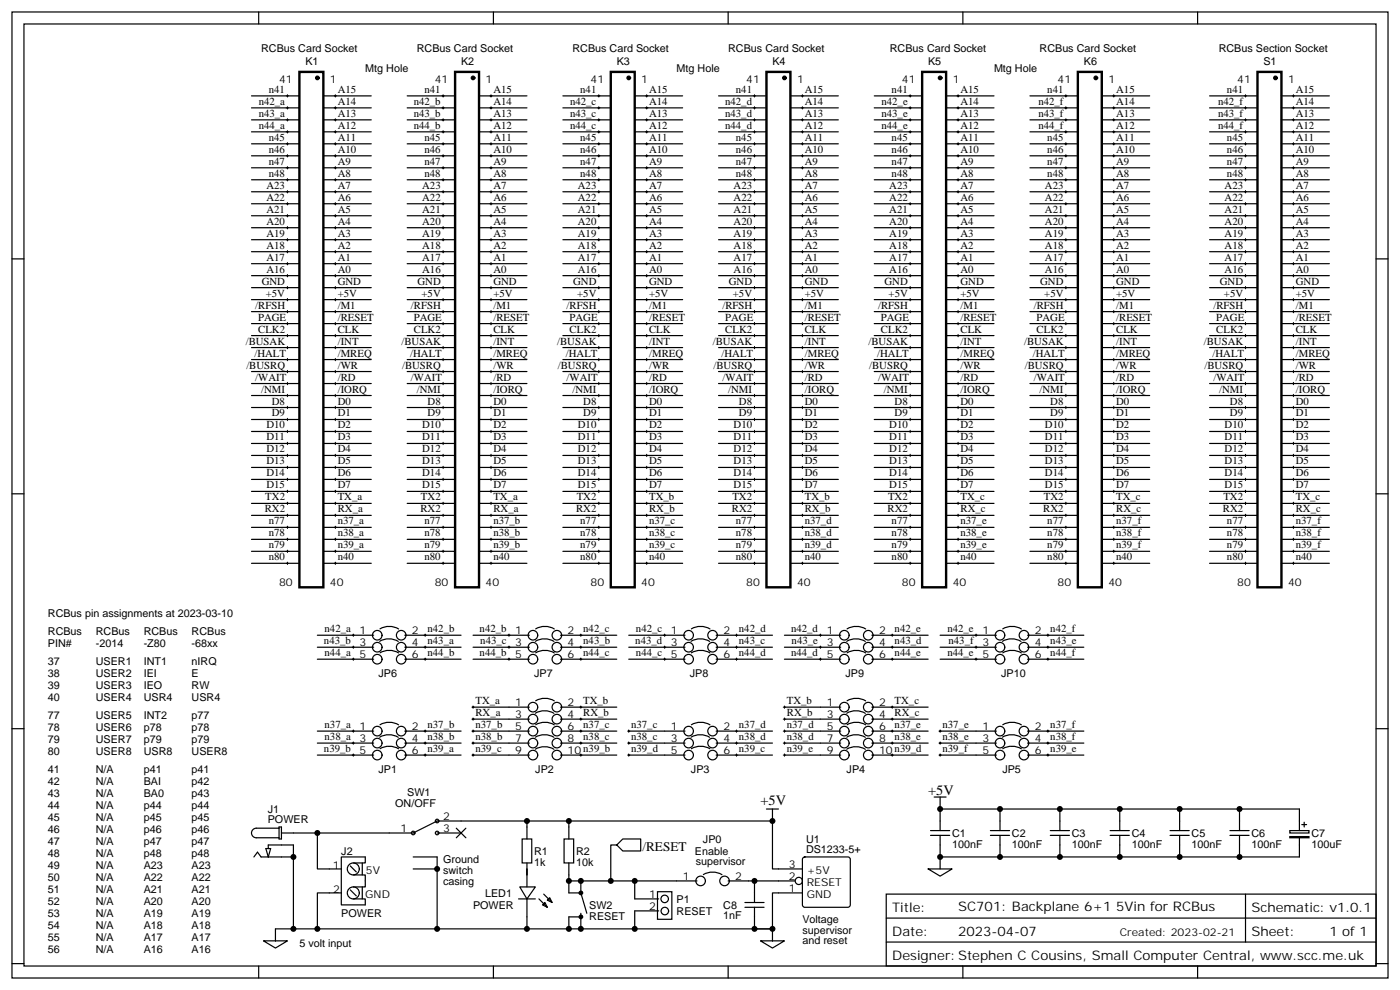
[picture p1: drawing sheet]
<svg xmlns="http://www.w3.org/2000/svg" width="412mm" height="291mm" viewBox="0 0 412 291" stroke-linecap="round" stroke-linejoin="round" font-family="sans-serif">
<defs><g id="words">
<g font-size="4.2">
<text x="273.4" y="233.9">+5V</text>
<text x="224" y="236.9">+5V</text>
</g>
<g font-size="3.9">
<text x="189.3" y="250.5">/RESET</text>
<text x="262.8" y="268.5">Title:</text>
<text x="282.2" y="268.1">SC701: Backplane 6+1 5Vin for RCBus</text>
<text x="368.7" y="268.5">Schematic: v1.0.1</text>
<text x="262.8" y="275.5">Date:</text>
<text x="282.2" y="275.5">2023-04-07</text>
<text x="368.7" y="275.5">Sheet:</text>
<text x="391.6" y="275.5">1 of 1</text>
<text x="262.8" y="282.6">Designer:Stephen C Cousins, Small Computer Central, www.scc.me.uk</text>
</g>
<g font-size="3.2">
<text x="76.9" y="15.3">RCBus Card Socket</text>
<text x="122.8" y="15.3">RCBus Card Socket</text>
<text x="168.6" y="15.3">RCBus Card Socket</text>
<text x="214.5" y="15.3">RCBus Card Socket</text>
<text x="262.1" y="15.3">RCBus Card Socket</text>
<text x="306.2" y="15.3">RCBus Card Socket</text>
<text x="359" y="15.3">RCBus Section Socket</text>
<text x="90" y="19.2">K1</text>
<text x="107.6" y="21.2">Mtg Hole</text>
<text x="135.8" y="19.2">K2</text>
<text x="181.7" y="19.2">K3</text>
<text x="199.3" y="21.2">Mtg Hole</text>
<text x="227.5" y="19.2">K4</text>
<text x="273.4" y="19.2">K5</text>
<text x="292.8" y="21.2">Mtg Hole</text>
<text x="319.3" y="19.2">K6</text>
<text x="372.2" y="19.2">S1</text>
<text x="79.2" y="27.3">n41</text>
<text x="82.2" y="24.3">41</text>
<text x="97.2" y="24.3">1</text>
<text x="99.5" y="27.3">A15</text>
<text x="125.1" y="27.3">n41</text>
<text x="128.1" y="24.3">41</text>
<text x="143.1" y="24.3">1</text>
<text x="145.3" y="27.3">A15</text>
<text x="170.9" y="27.3">n41</text>
<text x="173.9" y="24.3">41</text>
<text x="188.9" y="24.3">1</text>
<text x="191.2" y="27.3">A15</text>
<text x="216.8" y="27.3">n41</text>
<text x="219.8" y="24.3">41</text>
<text x="234.8" y="24.3">1</text>
<text x="237.1" y="27.3">A15</text>
<text x="262.6" y="27.3">n41</text>
<text x="265.7" y="24.3">41</text>
<text x="280.6" y="24.3">1</text>
<text x="282.9" y="27.3">A15</text>
<text x="308.5" y="27.3">n41</text>
<text x="311.5" y="24.3">41</text>
<text x="326.5" y="24.3">1</text>
<text x="328.8" y="27.3">A15</text>
<text x="361.4" y="27.3">n41</text>
<text x="364.4" y="24.3">41</text>
<text x="379.4" y="24.3">1</text>
<text x="381.7" y="27.3">A15</text>
<text x="76.2" y="34.4">n43_a</text>
<text x="76.2" y="30.9">n42_a</text>
<text x="99.5" y="34.4">A13</text>
<text x="99.5" y="30.9">A14</text>
<text x="121.9" y="34.4">n43_b</text>
<text x="121.9" y="30.9">n42_b</text>
<text x="145.3" y="34.4">A13</text>
<text x="145.3" y="30.9">A14</text>
<text x="167.9" y="34.4">n43_c</text>
<text x="167.9" y="30.9">n42_c</text>
<text x="191.2" y="34.4">A13</text>
<text x="191.2" y="30.9">A14</text>
<text x="213.6" y="34.4">n43_d</text>
<text x="213.6" y="30.9">n42_d</text>
<text x="237.1" y="34.4">A13</text>
<text x="237.1" y="30.9">A14</text>
<text x="259.7" y="34.4">n43_e</text>
<text x="259.7" y="30.9">n42_e</text>
<text x="282.9" y="34.4">A13</text>
<text x="282.9" y="30.9">A14</text>
<text x="305.9" y="34.4">n43_f</text>
<text x="305.9" y="30.9">n42_f</text>
<text x="328.8" y="34.4">A13</text>
<text x="328.8" y="30.9">A14</text>
<text x="358.8" y="34.4">n43_f</text>
<text x="358.8" y="30.9">n42_f</text>
<text x="381.7" y="34.4">A13</text>
<text x="381.7" y="30.9">A14</text>
<text x="76.2" y="37.9">n44_a</text>
<text x="79.2" y="41.5">n45</text>
<text x="99.5" y="41.5">A11</text>
<text x="99.5" y="37.9">A12</text>
<text x="121.9" y="37.9">n44_b</text>
<text x="125.1" y="41.5">n45</text>
<text x="145.3" y="41.5">A11</text>
<text x="145.3" y="37.9">A12</text>
<text x="167.9" y="37.9">n44_c</text>
<text x="170.9" y="41.5">n45</text>
<text x="191.2" y="41.5">A11</text>
<text x="191.2" y="37.9">A12</text>
<text x="213.6" y="37.9">n44_d</text>
<text x="216.8" y="41.5">n45</text>
<text x="237.1" y="41.5">A11</text>
<text x="237.1" y="37.9">A12</text>
<text x="259.7" y="37.9">n44_e</text>
<text x="262.6" y="41.5">n45</text>
<text x="282.9" y="41.5">A11</text>
<text x="282.9" y="37.9">A12</text>
<text x="305.9" y="37.9">n44_f</text>
<text x="308.5" y="41.5">n45</text>
<text x="328.8" y="41.5">A11</text>
<text x="328.8" y="37.9">A12</text>
<text x="358.8" y="37.9">n44_f</text>
<text x="361.4" y="41.5">n45</text>
<text x="381.7" y="41.5">A11</text>
<text x="381.7" y="37.9">A12</text>
<text x="79.2" y="45">n46</text>
<text x="99.5" y="45">A10</text>
<text x="125.1" y="45">n46</text>
<text x="145.3" y="45">A10</text>
<text x="170.9" y="45">n46</text>
<text x="191.2" y="45">A10</text>
<text x="216.8" y="45">n46</text>
<text x="237.1" y="45">A10</text>
<text x="262.6" y="45">n46</text>
<text x="282.9" y="45">A10</text>
<text x="308.5" y="45">n46</text>
<text x="328.8" y="45">A10</text>
<text x="361.4" y="45">n46</text>
<text x="381.7" y="45">A10</text>
<text x="79.2" y="52">n48</text>
<text x="79.2" y="48.5">n47</text>
<text x="99.5" y="52">A8</text>
<text x="99.5" y="48.5">A9</text>
<text x="125.1" y="52">n48</text>
<text x="125.1" y="48.5">n47</text>
<text x="145.3" y="52">A8</text>
<text x="145.3" y="48.5">A9</text>
<text x="170.9" y="52">n48</text>
<text x="170.9" y="48.5">n47</text>
<text x="191.2" y="52">A8</text>
<text x="191.2" y="48.5">A9</text>
<text x="216.8" y="52">n48</text>
<text x="216.8" y="48.5">n47</text>
<text x="237.1" y="52">A8</text>
<text x="237.1" y="48.5">A9</text>
<text x="262.6" y="52">n48</text>
<text x="262.6" y="48.5">n47</text>
<text x="282.9" y="52">A8</text>
<text x="282.9" y="48.5">A9</text>
<text x="308.5" y="52">n48</text>
<text x="308.5" y="48.5">n47</text>
<text x="328.8" y="52">A8</text>
<text x="328.8" y="48.5">A9</text>
<text x="361.4" y="52">n48</text>
<text x="361.4" y="48.5">n47</text>
<text x="381.7" y="52">A8</text>
<text x="381.7" y="48.5">A9</text>
<text x="78.5" y="59.1">A22</text>
<text x="78.5" y="55.6">A23</text>
<text x="99.5" y="59.1">A6</text>
<text x="99.5" y="55.6">A7</text>
<text x="124.4" y="59.1">A22</text>
<text x="124.4" y="55.6">A23</text>
<text x="145.3" y="59.1">A6</text>
<text x="145.3" y="55.6">A7</text>
<text x="170.2" y="59.1">A22</text>
<text x="170.2" y="55.6">A23</text>
<text x="191.2" y="59.1">A6</text>
<text x="191.2" y="55.6">A7</text>
<text x="216.1" y="59.1">A22</text>
<text x="216.1" y="55.6">A23</text>
<text x="237.1" y="59.1">A6</text>
<text x="237.1" y="55.6">A7</text>
<text x="261.9" y="59.1">A22</text>
<text x="261.9" y="55.6">A23</text>
<text x="282.9" y="59.1">A6</text>
<text x="282.9" y="55.6">A7</text>
<text x="307.8" y="59.1">A22</text>
<text x="307.8" y="55.6">A23</text>
<text x="328.8" y="59.1">A6</text>
<text x="328.8" y="55.6">A7</text>
<text x="360.7" y="59.1">A22</text>
<text x="360.7" y="55.6">A23</text>
<text x="381.7" y="59.1">A6</text>
<text x="381.7" y="55.6">A7</text>
<text x="78.5" y="62.6">A21</text>
<text x="99.5" y="62.6">A5</text>
<text x="124.4" y="62.6">A21</text>
<text x="145.3" y="62.6">A5</text>
<text x="170.2" y="62.6">A21</text>
<text x="191.2" y="62.6">A5</text>
<text x="216.1" y="62.6">A21</text>
<text x="237.1" y="62.6">A5</text>
<text x="261.9" y="62.6">A21</text>
<text x="282.9" y="62.6">A5</text>
<text x="307.8" y="62.6">A21</text>
<text x="328.8" y="62.6">A5</text>
<text x="360.7" y="62.6">A21</text>
<text x="381.7" y="62.6">A5</text>
<text x="78.5" y="69.7">A19</text>
<text x="78.5" y="66.1">A20</text>
<text x="99.5" y="69.7">A3</text>
<text x="99.5" y="66.1">A4</text>
<text x="124.4" y="69.7">A19</text>
<text x="124.4" y="66.1">A20</text>
<text x="145.3" y="69.7">A3</text>
<text x="145.3" y="66.1">A4</text>
<text x="170.2" y="69.7">A19</text>
<text x="170.2" y="66.1">A20</text>
<text x="191.2" y="69.7">A3</text>
<text x="191.2" y="66.1">A4</text>
<text x="216.1" y="69.7">A19</text>
<text x="216.1" y="66.1">A20</text>
<text x="237.1" y="69.7">A3</text>
<text x="237.1" y="66.1">A4</text>
<text x="261.9" y="69.7">A19</text>
<text x="261.9" y="66.1">A20</text>
<text x="282.9" y="69.7">A3</text>
<text x="282.9" y="66.1">A4</text>
<text x="307.8" y="69.7">A19</text>
<text x="307.8" y="66.1">A20</text>
<text x="328.8" y="69.7">A3</text>
<text x="328.8" y="66.1">A4</text>
<text x="360.7" y="69.7">A19</text>
<text x="360.7" y="66.1">A20</text>
<text x="381.7" y="69.7">A3</text>
<text x="381.7" y="66.1">A4</text>
<text x="78.5" y="76.7">A17</text>
<text x="78.5" y="73.2">A18</text>
<text x="99.5" y="76.7">A1</text>
<text x="99.5" y="73.2">A2</text>
<text x="124.4" y="76.7">A17</text>
<text x="124.4" y="73.2">A18</text>
<text x="145.3" y="76.7">A1</text>
<text x="145.3" y="73.2">A2</text>
<text x="170.2" y="76.7">A17</text>
<text x="170.2" y="73.2">A18</text>
<text x="191.2" y="76.7">A1</text>
<text x="191.2" y="73.2">A2</text>
<text x="216.1" y="76.7">A17</text>
<text x="216.1" y="73.2">A18</text>
<text x="237.1" y="76.7">A1</text>
<text x="237.1" y="73.2">A2</text>
<text x="261.9" y="76.7">A17</text>
<text x="261.9" y="73.2">A18</text>
<text x="282.9" y="76.7">A1</text>
<text x="282.9" y="73.2">A2</text>
<text x="307.8" y="76.7">A17</text>
<text x="307.8" y="73.2">A18</text>
<text x="328.8" y="76.7">A1</text>
<text x="328.8" y="73.2">A2</text>
<text x="360.7" y="76.7">A17</text>
<text x="360.7" y="73.2">A18</text>
<text x="381.7" y="76.7">A1</text>
<text x="381.7" y="73.2">A2</text>
<text x="77.1" y="83.8">GND</text>
<text x="78.5" y="80.3">A16</text>
<text x="99.5" y="83.8">GND</text>
<text x="99.5" y="80.3">A0</text>
<text x="123" y="83.8">GND</text>
<text x="124.4" y="80.3">A16</text>
<text x="145.3" y="83.8">GND</text>
<text x="145.3" y="80.3">A0</text>
<text x="168.8" y="83.8">GND</text>
<text x="170.2" y="80.3">A16</text>
<text x="191.2" y="83.8">GND</text>
<text x="191.2" y="80.3">A0</text>
<text x="214.7" y="83.8">GND</text>
<text x="216.1" y="80.3">A16</text>
<text x="237.1" y="83.8">GND</text>
<text x="237.1" y="80.3">A0</text>
<text x="260.5" y="83.8">GND</text>
<text x="261.9" y="80.3">A16</text>
<text x="282.9" y="83.8">GND</text>
<text x="282.9" y="80.3">A0</text>
<text x="306.4" y="83.8">GND</text>
<text x="307.8" y="80.3">A16</text>
<text x="328.8" y="83.8">GND</text>
<text x="328.8" y="80.3">A0</text>
<text x="359.3" y="83.8">GND</text>
<text x="360.7" y="80.3">A16</text>
<text x="381.7" y="83.8">GND</text>
<text x="381.7" y="80.3">A0</text>
<text x="78.3" y="87.3">+5V</text>
<text x="99.5" y="87.3">+5V</text>
<text x="124.2" y="87.3">+5V</text>
<text x="145.3" y="87.3">+5V</text>
<text x="170" y="87.3">+5V</text>
<text x="191.2" y="87.3">+5V</text>
<text x="215.9" y="87.3">+5V</text>
<text x="237.1" y="87.3">+5V</text>
<text x="261.8" y="87.3">+5V</text>
<text x="282.9" y="87.3">+5V</text>
<text x="307.6" y="87.3">+5V</text>
<text x="328.8" y="87.3">+5V</text>
<text x="360.5" y="87.3">+5V</text>
<text x="381.7" y="87.3">+5V</text>
<text x="75.2" y="90.8">/RFSH</text>
<text x="76" y="94.4">PAGE</text>
<text x="99.5" y="94.4">/RESET</text>
<text x="99.5" y="90.8">/M1</text>
<text x="121.1" y="90.8">/RFSH</text>
<text x="121.9" y="94.4">PAGE</text>
<text x="145.3" y="94.4">/RESET</text>
<text x="145.3" y="90.8">/M1</text>
<text x="166.9" y="90.8">/RFSH</text>
<text x="167.7" y="94.4">PAGE</text>
<text x="191.2" y="94.4">/RESET</text>
<text x="191.2" y="90.8">/M1</text>
<text x="212.8" y="90.8">/RFSH</text>
<text x="213.6" y="94.4">PAGE</text>
<text x="237.1" y="94.4">/RESET</text>
<text x="237.1" y="90.8">/M1</text>
<text x="258.6" y="90.8">/RFSH</text>
<text x="259.5" y="94.4">PAGE</text>
<text x="282.9" y="94.4">/RESET</text>
<text x="282.9" y="90.8">/M1</text>
<text x="304.5" y="90.8">/RFSH</text>
<text x="305.3" y="94.4">PAGE</text>
<text x="328.8" y="94.4">/RESET</text>
<text x="328.8" y="90.8">/M1</text>
<text x="357.4" y="90.8">/RFSH</text>
<text x="358.2" y="94.4">PAGE</text>
<text x="381.7" y="94.4">/RESET</text>
<text x="381.7" y="90.8">/M1</text>
<text x="72.4" y="101.4">/BUSAK</text>
<text x="76.1" y="97.9">CLK2</text>
<text x="99.5" y="101.4">/INT</text>
<text x="99.5" y="97.9">CLK</text>
<text x="118.2" y="101.4">/BUSAK</text>
<text x="121.9" y="97.9">CLK2</text>
<text x="145.3" y="101.4">/INT</text>
<text x="145.3" y="97.9">CLK</text>
<text x="164.1" y="101.4">/BUSAK</text>
<text x="167.8" y="97.9">CLK2</text>
<text x="191.2" y="101.4">/INT</text>
<text x="191.2" y="97.9">CLK</text>
<text x="210" y="101.4">/BUSAK</text>
<text x="213.6" y="97.9">CLK2</text>
<text x="237.1" y="101.4">/INT</text>
<text x="237.1" y="97.9">CLK</text>
<text x="255.8" y="101.4">/BUSAK</text>
<text x="259.5" y="97.9">CLK2</text>
<text x="282.9" y="101.4">/INT</text>
<text x="282.9" y="97.9">CLK</text>
<text x="301.7" y="101.4">/BUSAK</text>
<text x="305.4" y="97.9">CLK2</text>
<text x="328.8" y="101.4">/INT</text>
<text x="328.8" y="97.9">CLK</text>
<text x="354.6" y="101.4">/BUSAK</text>
<text x="358.3" y="97.9">CLK2</text>
<text x="381.7" y="101.4">/INT</text>
<text x="381.7" y="97.9">CLK</text>
<text x="74.9" y="105">/HALT</text>
<text x="99.5" y="105">/MREQ</text>
<text x="120.8" y="105">/HALT</text>
<text x="145.3" y="105">/MREQ</text>
<text x="166.7" y="105">/HALT</text>
<text x="191.2" y="105">/MREQ</text>
<text x="212.5" y="105">/HALT</text>
<text x="237.1" y="105">/MREQ</text>
<text x="258.4" y="105">/HALT</text>
<text x="282.9" y="105">/MREQ</text>
<text x="304.2" y="105">/HALT</text>
<text x="328.8" y="105">/MREQ</text>
<text x="357.2" y="105">/HALT</text>
<text x="381.7" y="105">/MREQ</text>
<text x="72.6" y="108.5">/BUSRQ</text>
<text x="75.2" y="112">/WAIT</text>
<text x="99.5" y="112">/RD</text>
<text x="99.5" y="108.5">/WR</text>
<text x="118.4" y="108.5">/BUSRQ</text>
<text x="121.1" y="112">/WAIT</text>
<text x="145.3" y="112">/RD</text>
<text x="145.3" y="108.5">/WR</text>
<text x="164.3" y="108.5">/BUSRQ</text>
<text x="166.9" y="112">/WAIT</text>
<text x="191.2" y="112">/RD</text>
<text x="191.2" y="108.5">/WR</text>
<text x="210.1" y="108.5">/BUSRQ</text>
<text x="212.8" y="112">/WAIT</text>
<text x="237.1" y="112">/RD</text>
<text x="237.1" y="108.5">/WR</text>
<text x="256" y="108.5">/BUSRQ</text>
<text x="258.6" y="112">/WAIT</text>
<text x="282.9" y="112">/RD</text>
<text x="282.9" y="108.5">/WR</text>
<text x="301.9" y="108.5">/BUSRQ</text>
<text x="304.5" y="112">/WAIT</text>
<text x="328.8" y="112">/RD</text>
<text x="328.8" y="108.5">/WR</text>
<text x="354.8" y="108.5">/BUSRQ</text>
<text x="357.4" y="112">/WAIT</text>
<text x="381.7" y="112">/RD</text>
<text x="381.7" y="108.5">/WR</text>
<text x="76.9" y="115.5">/NMI</text>
<text x="80.1" y="119.1">D8</text>
<text x="99.5" y="119.1">D0</text>
<text x="99.5" y="115.5">/IORQ</text>
<text x="122.8" y="115.5">/NMI</text>
<text x="125.9" y="119.1">D8</text>
<text x="145.3" y="119.1">D0</text>
<text x="145.3" y="115.5">/IORQ</text>
<text x="168.6" y="115.5">/NMI</text>
<text x="171.8" y="119.1">D8</text>
<text x="191.2" y="119.1">D0</text>
<text x="191.2" y="115.5">/IORQ</text>
<text x="214.5" y="115.5">/NMI</text>
<text x="217.7" y="119.1">D8</text>
<text x="237.1" y="119.1">D0</text>
<text x="237.1" y="115.5">/IORQ</text>
<text x="260.4" y="115.5">/NMI</text>
<text x="263.5" y="119.1">D8</text>
<text x="282.9" y="119.1">D0</text>
<text x="282.9" y="115.5">/IORQ</text>
<text x="306.2" y="115.5">/NMI</text>
<text x="309.4" y="119.1">D8</text>
<text x="328.8" y="119.1">D0</text>
<text x="328.8" y="115.5">/IORQ</text>
<text x="359.1" y="115.5">/NMI</text>
<text x="362.3" y="119.1">D8</text>
<text x="381.7" y="119.1">D0</text>
<text x="381.7" y="115.5">/IORQ</text>
<text x="80.1" y="122.6">D9</text>
<text x="99.5" y="122.6">D1</text>
<text x="125.9" y="122.6">D9</text>
<text x="145.3" y="122.6">D1</text>
<text x="171.8" y="122.6">D9</text>
<text x="191.2" y="122.6">D1</text>
<text x="217.7" y="122.6">D9</text>
<text x="237.1" y="122.6">D1</text>
<text x="263.5" y="122.6">D9</text>
<text x="282.9" y="122.6">D1</text>
<text x="309.4" y="122.6">D9</text>
<text x="328.8" y="122.6">D1</text>
<text x="362.3" y="122.6">D9</text>
<text x="381.7" y="122.6">D1</text>
<text x="78.5" y="129.6">D11</text>
<text x="78.5" y="126.1">D10</text>
<text x="99.5" y="129.6">D3</text>
<text x="99.5" y="126.1">D2</text>
<text x="124.4" y="129.6">D11</text>
<text x="124.4" y="126.1">D10</text>
<text x="145.3" y="129.6">D3</text>
<text x="145.3" y="126.1">D2</text>
<text x="170.2" y="129.6">D11</text>
<text x="170.2" y="126.1">D10</text>
<text x="191.2" y="129.6">D3</text>
<text x="191.2" y="126.1">D2</text>
<text x="216.1" y="129.6">D11</text>
<text x="216.1" y="126.1">D10</text>
<text x="237.1" y="129.6">D3</text>
<text x="237.1" y="126.1">D2</text>
<text x="261.9" y="129.6">D11</text>
<text x="261.9" y="126.1">D10</text>
<text x="282.9" y="129.6">D3</text>
<text x="282.9" y="126.1">D2</text>
<text x="307.8" y="129.6">D11</text>
<text x="307.8" y="126.1">D10</text>
<text x="328.8" y="129.6">D3</text>
<text x="328.8" y="126.1">D2</text>
<text x="360.7" y="129.6">D11</text>
<text x="360.7" y="126.1">D10</text>
<text x="381.7" y="129.6">D3</text>
<text x="381.7" y="126.1">D2</text>
<text x="78.5" y="136.7">D13</text>
<text x="78.5" y="133.2">D12</text>
<text x="99.5" y="136.7">D5</text>
<text x="99.5" y="133.2">D4</text>
<text x="124.4" y="136.7">D13</text>
<text x="124.4" y="133.2">D12</text>
<text x="145.3" y="136.7">D5</text>
<text x="145.3" y="133.2">D4</text>
<text x="170.2" y="136.7">D13</text>
<text x="170.2" y="133.2">D12</text>
<text x="191.2" y="136.7">D5</text>
<text x="191.2" y="133.2">D4</text>
<text x="216.1" y="136.7">D13</text>
<text x="216.1" y="133.2">D12</text>
<text x="237.1" y="136.7">D5</text>
<text x="237.1" y="133.2">D4</text>
<text x="261.9" y="136.7">D13</text>
<text x="261.9" y="133.2">D12</text>
<text x="282.9" y="136.7">D5</text>
<text x="282.9" y="133.2">D4</text>
<text x="307.8" y="136.7">D13</text>
<text x="307.8" y="133.2">D12</text>
<text x="328.8" y="136.7">D5</text>
<text x="328.8" y="133.2">D4</text>
<text x="360.7" y="136.7">D13</text>
<text x="360.7" y="133.2">D12</text>
<text x="381.7" y="136.7">D5</text>
<text x="381.7" y="133.2">D4</text>
<text x="78.5" y="143.8">D15</text>
<text x="78.5" y="140.2">D14</text>
<text x="99.5" y="143.8">D7</text>
<text x="99.5" y="140.2">D6</text>
<text x="124.4" y="143.8">D15</text>
<text x="124.4" y="140.2">D14</text>
<text x="145.3" y="143.8">D7</text>
<text x="145.3" y="140.2">D6</text>
<text x="170.2" y="143.8">D15</text>
<text x="170.2" y="140.2">D14</text>
<text x="191.2" y="143.8">D7</text>
<text x="191.2" y="140.2">D6</text>
<text x="216.1" y="143.8">D15</text>
<text x="216.1" y="140.2">D14</text>
<text x="237.1" y="143.8">D7</text>
<text x="237.1" y="140.2">D6</text>
<text x="261.9" y="143.8">D15</text>
<text x="261.9" y="140.2">D14</text>
<text x="282.9" y="143.8">D7</text>
<text x="282.9" y="140.2">D6</text>
<text x="307.8" y="143.8">D15</text>
<text x="307.8" y="140.2">D14</text>
<text x="328.8" y="143.8">D7</text>
<text x="328.8" y="140.2">D6</text>
<text x="360.7" y="143.8">D15</text>
<text x="360.7" y="140.2">D14</text>
<text x="381.7" y="143.8">D7</text>
<text x="381.7" y="140.2">D6</text>
<text x="78.2" y="147.3">TX2</text>
<text x="99.5" y="147.3">TX_a</text>
<text x="124" y="147.3">TX2</text>
<text x="145.3" y="147.3">TX_a</text>
<text x="169.9" y="147.3">TX2</text>
<text x="191.2" y="147.3">TX_b</text>
<text x="215.7" y="147.3">TX2</text>
<text x="237.1" y="147.3">TX_b</text>
<text x="261.6" y="147.3">TX2</text>
<text x="282.9" y="147.3">TX_c</text>
<text x="307.5" y="147.3">TX2</text>
<text x="328.8" y="147.3">TX_c</text>
<text x="360.4" y="147.3">TX2</text>
<text x="381.7" y="147.3">TX_c</text>
<text x="78" y="150.8">RX2</text>
<text x="79.2" y="154.3">n77</text>
<text x="99.5" y="154.3">n37_a</text>
<text x="99.5" y="150.8">RX_a</text>
<text x="123.9" y="150.8">RX2</text>
<text x="125.1" y="154.3">n77</text>
<text x="145.3" y="154.3">n37_b</text>
<text x="145.3" y="150.8">RX_a</text>
<text x="169.7" y="150.8">RX2</text>
<text x="170.9" y="154.3">n77</text>
<text x="191.2" y="154.3">n37_c</text>
<text x="191.2" y="150.8">RX_b</text>
<text x="215.6" y="150.8">RX2</text>
<text x="216.8" y="154.3">n77</text>
<text x="237.1" y="154.3">n37_d</text>
<text x="237.1" y="150.8">RX_b</text>
<text x="261.4" y="150.8">RX2</text>
<text x="262.6" y="154.3">n77</text>
<text x="282.9" y="154.3">n37_e</text>
<text x="282.9" y="150.8">RX_c</text>
<text x="307.3" y="150.8">RX2</text>
<text x="308.5" y="154.3">n77</text>
<text x="328.8" y="154.3">n37_f</text>
<text x="328.8" y="150.8">RX_c</text>
<text x="360.2" y="150.8">RX2</text>
<text x="361.4" y="154.3">n77</text>
<text x="381.7" y="154.3">n37_f</text>
<text x="381.7" y="150.8">RX_c</text>
<text x="79.2" y="161.4">n79</text>
<text x="79.2" y="157.9">n78</text>
<text x="99.5" y="161.4">n39_a</text>
<text x="99.5" y="157.9">n38_a</text>
<text x="125.1" y="161.4">n79</text>
<text x="125.1" y="157.9">n78</text>
<text x="145.3" y="161.4">n39_b</text>
<text x="145.3" y="157.9">n38_b</text>
<text x="170.9" y="161.4">n79</text>
<text x="170.9" y="157.9">n78</text>
<text x="191.2" y="161.4">n39_c</text>
<text x="191.2" y="157.9">n38_c</text>
<text x="216.8" y="161.4">n79</text>
<text x="216.8" y="157.9">n78</text>
<text x="237.1" y="161.4">n39_d</text>
<text x="237.1" y="157.9">n38_d</text>
<text x="262.6" y="161.4">n79</text>
<text x="262.6" y="157.9">n78</text>
<text x="282.9" y="161.4">n39_e</text>
<text x="282.9" y="157.9">n38_e</text>
<text x="308.5" y="161.4">n79</text>
<text x="308.5" y="157.9">n78</text>
<text x="328.8" y="161.4">n39_f</text>
<text x="328.8" y="157.9">n38_f</text>
<text x="361.4" y="161.4">n79</text>
<text x="361.4" y="157.9">n78</text>
<text x="381.7" y="161.4">n39_f</text>
<text x="381.7" y="157.9">n38_f</text>
<text x="79.2" y="164.9">n80</text>
<text x="99.5" y="164.9">n40</text>
<text x="125.1" y="164.9">n80</text>
<text x="145.3" y="164.9">n40</text>
<text x="170.9" y="164.9">n80</text>
<text x="191.2" y="164.9">n40</text>
<text x="216.8" y="164.9">n80</text>
<text x="237.1" y="164.9">n40</text>
<text x="262.6" y="164.9">n80</text>
<text x="282.9" y="164.9">n40</text>
<text x="308.5" y="164.9">n80</text>
<text x="328.8" y="164.9">n40</text>
<text x="361.4" y="164.9">n80</text>
<text x="381.7" y="164.9">n40</text>
<text x="82.2" y="172.5">80</text>
<text x="97.2" y="172.5">40</text>
<text x="128.1" y="172.5">80</text>
<text x="143.1" y="172.5">40</text>
<text x="173.9" y="172.5">80</text>
<text x="188.9" y="172.5">40</text>
<text x="219.8" y="172.5">80</text>
<text x="234.8" y="172.5">40</text>
<text x="265.7" y="172.5">80</text>
<text x="280.6" y="172.5">40</text>
<text x="311.5" y="172.5">80</text>
<text x="326.5" y="172.5">40</text>
<text x="364.4" y="172.5">80</text>
<text x="379.4" y="172.5">40</text>
<text x="14.1" y="181.7">RCBus pin assignments at 2023-03-10</text>
<text x="14.1" y="187">RCBus</text>
<text x="14.1" y="190.5">PIN#</text>
<text x="28.2" y="187">RCBus</text>
<text x="28.2" y="190.5">-2014</text>
<text x="42.3" y="187">RCBus</text>
<text x="42.3" y="190.5">-Z80</text>
<text x="56.4" y="187">RCBus</text>
<text x="56.4" y="190.5">-68xx</text>
<text x="95.4" y="189.6">n43_b</text>
<text x="95.6" y="186.1">n42_a</text>
<text x="105.9" y="186.6">1</text>
<text x="105.9" y="190.1">3</text>
<text x="121.4" y="186.6">2</text>
<text x="121.4" y="190.1">4</text>
<text x="125.9" y="186.1">n42_b</text>
<text x="125.9" y="189.6">n43_a</text>
<text x="141.3" y="186.1">n42_b</text>
<text x="141.5" y="189.6">n43_c</text>
<text x="151.8" y="186.6">1</text>
<text x="151.8" y="190.1">3</text>
<text x="167.2" y="186.6">2</text>
<text x="167.2" y="190.1">4</text>
<text x="171.8" y="189.6">n43_b</text>
<text x="171.8" y="186.1">n42_c</text>
<text x="187.1" y="189.6">n43_d</text>
<text x="187.3" y="186.1">n42_c</text>
<text x="197.7" y="186.6">1</text>
<text x="197.7" y="190.1">3</text>
<text x="213.1" y="186.6">2</text>
<text x="213.1" y="190.1">4</text>
<text x="217.7" y="186.1">n42_d</text>
<text x="217.7" y="189.6">n43_c</text>
<text x="233" y="186.1">n42_d</text>
<text x="233.2" y="189.6">n43_e</text>
<text x="243.5" y="186.6">1</text>
<text x="243.5" y="190.1">3</text>
<text x="258.9" y="186.6">2</text>
<text x="258.9" y="190.1">4</text>
<text x="263.5" y="186.1">n42_e</text>
<text x="263.5" y="189.6">n43_d</text>
<text x="279.1" y="186.1">n42_e</text>
<text x="279.4" y="189.6">n43_f</text>
<text x="289.4" y="186.6">1</text>
<text x="289.4" y="190.1">3</text>
<text x="304.8" y="186.6">2</text>
<text x="304.8" y="190.1">4</text>
<text x="309.4" y="186.1">n42_f</text>
<text x="309.4" y="189.6">n43_e</text>
<text x="14.1" y="195.8">37</text>
<text x="28.2" y="195.8">USER1</text>
<text x="42.3" y="195.8">INT1</text>
<text x="56.4" y="195.8">nIRQ</text>
<text x="95.6" y="193.1">n44_a</text>
<text x="105.9" y="193.7">5</text>
<text x="121.4" y="193.7">6</text>
<text x="125.9" y="193.1">n44_b</text>
<text x="141.3" y="193.1">n44_b</text>
<text x="151.8" y="193.7">5</text>
<text x="167.2" y="193.7">6</text>
<text x="171.8" y="193.1">n44_c</text>
<text x="187.3" y="193.1">n44_c</text>
<text x="197.7" y="193.7">5</text>
<text x="213.1" y="193.7">6</text>
<text x="217.7" y="193.1">n44_d</text>
<text x="233" y="193.1">n44_d</text>
<text x="243.5" y="193.7">5</text>
<text x="258.9" y="193.7">6</text>
<text x="263.5" y="193.1">n44_e</text>
<text x="279.1" y="193.1">n44_e</text>
<text x="289.4" y="193.7">5</text>
<text x="304.8" y="193.7">6</text>
<text x="309.4" y="193.1">n44_f</text>
<text x="14.1" y="199.3">38</text>
<text x="14.1" y="202.8">39</text>
<text x="28.2" y="199.3">USER2</text>
<text x="28.2" y="202.8">USER3</text>
<text x="42.3" y="199.3">IEI</text>
<text x="42.3" y="202.8">IEO</text>
<text x="56.4" y="199.3">E</text>
<text x="56.4" y="202.8">RW</text>
<text x="111.5" y="199.3">JP6</text>
<text x="157.3" y="199.3">JP7</text>
<text x="203.2" y="199.3">JP8</text>
<text x="249.1" y="199.3">JP9</text>
<text x="294.9" y="199.3">JP10</text>
<text x="14.1" y="206.4">40</text>
<text x="28.2" y="206.4">USER4</text>
<text x="42.3" y="206.4">USR4</text>
<text x="56.4" y="206.4">USR4</text>
<text x="140.1" y="207.3">TX_a</text>
<text x="151.8" y="207.8">1</text>
<text x="167.2" y="207.8">2</text>
<text x="171.8" y="207.3">TX_b</text>
<text x="231.8" y="207.3">TX_b</text>
<text x="243.5" y="207.8">1</text>
<text x="258.9" y="207.8">2</text>
<text x="263.5" y="207.3">TX_c</text>
<text x="14.1" y="211.7">77</text>
<text x="14.1" y="215.2">78</text>
<text x="28.2" y="211.7">USER5</text>
<text x="28.2" y="215.2">USER6</text>
<text x="42.3" y="211.7">INT2</text>
<text x="42.3" y="215.2">p78</text>
<text x="56.4" y="211.7">p77</text>
<text x="56.4" y="215.2">p78</text>
<text x="95.6" y="214.3">n37_a</text>
<text x="105.9" y="214.8">1</text>
<text x="121.4" y="214.8">2</text>
<text x="125.9" y="214.3">n37_b</text>
<text x="140.1" y="210.8">RX_a</text>
<text x="140.1" y="214.3">n37_b</text>
<text x="151.8" y="211.3">3</text>
<text x="151.8" y="214.8">5</text>
<text x="167.2" y="211.3">4</text>
<text x="167.2" y="214.8">6</text>
<text x="171.8" y="210.8">RX_b</text>
<text x="171.8" y="214.3">n37_c</text>
<text x="185.9" y="214.3">n37_c</text>
<text x="197.7" y="214.8">1</text>
<text x="213.1" y="214.8">2</text>
<text x="217.7" y="214.3">n37_d</text>
<text x="231.8" y="210.8">RX_b</text>
<text x="231.8" y="214.3">n37_d</text>
<text x="243.5" y="211.3">3</text>
<text x="243.5" y="214.8">5</text>
<text x="258.9" y="211.3">4</text>
<text x="258.9" y="214.8">6</text>
<text x="263.5" y="210.8">RX_c</text>
<text x="263.5" y="214.3">n37_e</text>
<text x="277.6" y="214.3">n37_e</text>
<text x="289.4" y="214.8">1</text>
<text x="304.8" y="214.8">2</text>
<text x="309.4" y="214.3">n37_f</text>
<text x="14.1" y="218.7">79</text>
<text x="28.2" y="218.7">USER7</text>
<text x="42.3" y="218.7">p79</text>
<text x="56.4" y="218.7">p79</text>
<text x="95.4" y="221.4">n39_b</text>
<text x="95.6" y="217.8">n38_a</text>
<text x="105.9" y="218.4">3</text>
<text x="105.9" y="221.9">5</text>
<text x="121.4" y="218.4">4</text>
<text x="121.4" y="221.9">6</text>
<text x="125.9" y="221.4">n39_a</text>
<text x="125.9" y="217.8">n38_b</text>
<text x="140.1" y="221.4">n39_c</text>
<text x="140.1" y="217.8">n38_b</text>
<text x="151.8" y="218.4">7</text>
<text x="151.8" y="221.9">9</text>
<text x="167.2" y="218.4">8</text>
<text x="167.2" y="221.9">10 n39_b</text>
<text x="171.8" y="217.8">n38_c</text>
<text x="185.9" y="221.4">n39_d</text>
<text x="185.9" y="217.8">n38_c</text>
<text x="197.7" y="218.4">3</text>
<text x="197.7" y="221.9">5</text>
<text x="213.1" y="218.4">4</text>
<text x="213.1" y="221.9">6</text>
<text x="217.7" y="221.4">n39_c</text>
<text x="217.7" y="217.8">n38_d</text>
<text x="231.8" y="221.4">n39_e</text>
<text x="231.8" y="217.8">n38_d</text>
<text x="243.5" y="218.4">7</text>
<text x="243.5" y="221.9">9</text>
<text x="258.9" y="218.4">8</text>
<text x="258.9" y="221.9">10 n39_d</text>
<text x="263.5" y="217.8">n38_e</text>
<text x="277.6" y="221.4">n39_f</text>
<text x="277.6" y="217.8">n38_e</text>
<text x="289.4" y="218.4">3</text>
<text x="289.4" y="221.9">5</text>
<text x="304.8" y="218.4">4</text>
<text x="304.8" y="221.9">6</text>
<text x="309.4" y="221.4">n39_e</text>
<text x="309.4" y="217.8">n38_f</text>
<text x="14.1" y="227.5">41</text>
<text x="14.1" y="222.2">80</text>
<text x="28.2" y="222.2">USER8</text>
<text x="28.2" y="227.5">N/A</text>
<text x="42.3" y="227.5">p41</text>
<text x="42.3" y="222.2">USR8</text>
<text x="56.4" y="222.2">USER8</text>
<text x="56.4" y="227.5">p41</text>
<text x="111.5" y="227.5">JP1</text>
<text x="157.7" y="227.6">JP2</text>
<text x="203.5" y="227.6">JP3</text>
<text x="249.4" y="227.6">JP4</text>
<text x="295.3" y="227.6">JP5</text>
<text x="14.1" y="231.1">42</text>
<text x="28.2" y="231.1">N/A</text>
<text x="42.3" y="231.1">BAI</text>
<text x="56.4" y="231.1">p42</text>
<text x="14.1" y="234.6">43</text>
<text x="14.1" y="238.1">44</text>
<text x="28.2" y="234.6">N/A</text>
<text x="28.2" y="238.1">N/A</text>
<text x="42.3" y="234.6">BA0</text>
<text x="42.3" y="238.1">p44</text>
<text x="56.4" y="238.1">p44</text>
<text x="56.4" y="234.6">p43</text>
<text x="78.9" y="239.2">J1</text>
<text x="116.4" y="237.6">ON/OFF</text>
<text x="119.9" y="234.4">SW1</text>
<text x="14.1" y="241.7">45</text>
<text x="14.1" y="245.2">46</text>
<text x="28.2" y="241.7">N/A</text>
<text x="28.2" y="245.2">N/A</text>
<text x="42.3" y="241.7">p45</text>
<text x="42.3" y="245.2">p46</text>
<text x="56.4" y="245.2">p46</text>
<text x="56.4" y="241.7">p45</text>
<text x="78.9" y="242.4">POWER</text>
<text x="117.9" y="244.8">1</text>
<text x="130.5" y="241.3">2</text>
<text x="130.5" y="244.8">3</text>
<text x="14.1" y="248.7">47</text>
<text x="28.2" y="248.7">N/A</text>
<text x="42.3" y="248.7">p47</text>
<text x="56.4" y="248.7">p47</text>
<text x="100.5" y="251.7">J2</text>
<text x="157.3" y="251.6">R1</text>
<text x="169.7" y="251.6">R2</text>
<text x="204.7" y="251.6">Enable</text>
<text x="207.1" y="248.1">JP0</text>
<text x="237.4" y="251.2">DS1233-5+</text>
<text x="237.4" y="248">U1</text>
<text x="280.5" y="249.5">100nF</text>
<text x="280.5" y="246.3">C1</text>
<text x="298.1" y="249.5">100nF</text>
<text x="298.1" y="246.3">C2</text>
<text x="315.7" y="249.5">100nF</text>
<text x="315.7" y="246.3">C3</text>
<text x="333.4" y="249.5">100nF</text>
<text x="333.4" y="246.3">C4</text>
<text x="351" y="249.5">100nF</text>
<text x="351" y="246.3">C5</text>
<text x="368.7" y="249.5">100nF</text>
<text x="368.7" y="246.3">C6</text>
<text x="386.3" y="249.5">100uF</text>
<text x="386.3" y="246.3">C7</text>
<text x="14.1" y="252.2">48</text>
<text x="14.1" y="255.8">49</text>
<text x="28.2" y="255.8">N/A</text>
<text x="28.2" y="252.2">N/A</text>
<text x="42.3" y="252.2">p48</text>
<text x="42.3" y="255.8">A23</text>
<text x="56.4" y="255.8">A23</text>
<text x="56.4" y="252.2">p48</text>
<text x="98.1" y="255.7">1</text>
<text x="107.8" y="257.2">5V</text>
<text x="130.5" y="254">Ground</text>
<text x="130.5" y="257.2">switch</text>
<text x="157.3" y="254.8">1k</text>
<text x="169.7" y="254.8">10k</text>
<text x="205" y="254.7">supervisor</text>
<text x="232.4" y="255.4">3</text>
<text x="237.7" y="257.2">+5V</text>
<text x="14.1" y="259.3">50</text>
<text x="14.1" y="262.8">51</text>
<text x="28.2" y="259.3">N/A</text>
<text x="28.2" y="262.8">N/A</text>
<text x="42.3" y="262.8">A21</text>
<text x="42.3" y="259.3">A22</text>
<text x="56.4" y="259.3">A22</text>
<text x="56.4" y="262.8">A21</text>
<text x="98.2" y="262.8">2</text>
<text x="130.5" y="260.4">casing</text>
<text x="201.2" y="258.9">1</text>
<text x="216.6" y="258.9">2</text>
<text x="232.4" y="262.5">1</text>
<text x="232.4" y="258.9">2</text>
<text x="237.7" y="260.7">RESET</text>
<text x="14.1" y="266.3">52</text>
<text x="14.1" y="269.9">53</text>
<text x="28.2" y="266.3">N/A</text>
<text x="28.2" y="269.9">N/A</text>
<text x="42.3" y="269.9">A19</text>
<text x="42.3" y="266.3">A20</text>
<text x="56.4" y="266.3">A20</text>
<text x="56.4" y="269.9">A19</text>
<text x="100.5" y="269.9">POWER</text>
<text x="107.6" y="264.2">GND</text>
<text x="139.3" y="267.6">POWER</text>
<text x="142.9" y="264">LED1</text>
<text x="173.6" y="267.5">SW2</text>
<text x="191.2" y="264.2">1</text>
<text x="191.2" y="267.8">2</text>
<text x="199.3" y="269.3">RESET</text>
<text x="199.3" y="265.8">P1</text>
<text x="213.1" y="267.4">C8</text>
<text x="237.7" y="264.2">GND</text>
<text x="14.1" y="273.4">54</text>
<text x="28.2" y="273.4">N/A</text>
<text x="42.3" y="273.4">A18</text>
<text x="56.4" y="273.4">A18</text>
<text x="173.6" y="270.6">RESET</text>
<text x="213.1" y="270.6">1nF</text>
<text x="236.4" y="271.6">Voltage</text>
<text x="236.4" y="274.8">supervisor</text>
<text x="329.8" y="275.5">Created: 2023-02-21</text>
<text x="14.1" y="276.9">55</text>
<text x="14.1" y="280.5">56</text>
<text x="28.2" y="276.9">N/A</text>
<text x="28.2" y="280.5">N/A</text>
<text x="42.3" y="280.5">A16</text>
<text x="42.3" y="276.9">A17</text>
<text x="56.4" y="276.9">A17</text>
<text x="56.4" y="280.5">A16</text>
<text x="88.2" y="278.7">5 volt input</text>
<text x="236.4" y="278">and reset</text>
</g>
</g></defs>
<g fill="none" stroke="#000" stroke-width=".35">
<path d="M3.5 3.5h405.4v284.4h-405.4zM7.1 7.1h398.2v277.2h-398.2zM76.2 3.5v3.6M145.3 3.5v3.6M214.5 3.5v3.6M283.6 3.5v3.6M352.8 3.5v3.6M74.1 28.2h14.1M74.1 31.8h14.1M74.1 35.3h14.1M74.1 38.8h14.1M95.2 28.2h14.2"/>
<path d="M95.2 31.8h14.2M95.2 35.3h14.2M95.2 38.8h14.2M119.9 28.2h14.2M119.9 31.8h14.2M119.9 35.3h14.2M119.9 38.8h14.2M141.1 28.2h14.1M141.1 31.8h14.1M141.1 35.3h14.1M141.1 38.8h14.1M165.8 28.2h14.1"/>
<path d="M165.8 31.8h14.1M165.8 35.3h14.1M165.8 38.8h14.1M187 28.2h14.1M187 31.8h14.1M187 35.3h14.1M187 38.8h14.1M211.7 28.2h14.1M211.7 31.8h14.1M211.7 35.3h14.1M211.7 38.8h14.1M232.8 28.2h14.1"/>
<path d="M232.8 31.8h14.1M232.8 35.3h14.1M232.8 38.8h14.1M257.5 28.2h14.1M257.5 31.8h14.1M257.5 35.3h14.1M257.5 38.8h14.1M278.7 28.2h14.1M278.7 31.8h14.1M278.7 35.3h14.1M278.7 38.8h14.1M303.4 28.2h14.1"/>
<path d="M303.4 31.8h14.1M303.4 35.3h14.1M303.4 38.8h14.1M324.6 28.2h14.1M324.6 31.8h14.1M324.6 35.3h14.1M324.6 38.8h14.1M356.3 28.2h14.1M356.3 31.8h14.1M356.3 35.3h14.1M356.3 38.8h14.1M377.5 28.2h14.1"/>
<path d="M377.5 31.8h14.1M377.5 35.3h14.1M377.5 38.8h14.1M74.1 42.3h14.1M74.1 45.9h14.1M74.1 49.4h14.1M74.1 52.9h14.1M74.1 56.4h14.1M74.1 60h14.1M95.2 42.3h14.2M95.2 45.9h14.2M95.2 49.4h14.2"/>
<path d="M95.2 52.9h14.2M95.2 56.4h14.2M95.2 60h14.2M119.9 42.3h14.2M119.9 45.9h14.2M119.9 49.4h14.2M119.9 52.9h14.2M119.9 56.4h14.2M119.9 60h14.2M141.1 42.3h14.1M141.1 45.9h14.1M141.1 49.4h14.1"/>
<path d="M141.1 52.9h14.1M141.1 56.4h14.1M141.1 60h14.1M165.8 42.3h14.1M165.8 45.9h14.1M165.8 49.4h14.1M165.8 52.9h14.1M165.8 56.4h14.1M165.8 60h14.1M187 42.3h14.1M187 45.9h14.1M187 49.4h14.1"/>
<path d="M187 52.9h14.1M187 56.4h14.1M187 60h14.1M211.7 42.3h14.1M211.7 45.9h14.1M211.7 49.4h14.1M211.7 52.9h14.1M211.7 56.4h14.1M211.7 60h14.1M232.8 42.3h14.1M232.8 45.9h14.1M232.8 49.4h14.1"/>
<path d="M232.8 52.9h14.1M232.8 56.4h14.1M232.8 60h14.1M257.5 42.3h14.1M257.5 45.9h14.1M257.5 49.4h14.1M257.5 52.9h14.1M257.5 56.4h14.1M257.5 60h14.1M278.7 42.3h14.1M278.7 45.9h14.1M278.7 49.4h14.1"/>
<path d="M278.7 52.9h14.1M278.7 56.4h14.1M278.7 60h14.1M303.4 42.3h14.1M303.4 45.9h14.1M303.4 49.4h14.1M303.4 52.9h14.1M303.4 56.4h14.1M303.4 60h14.1M324.6 42.3h14.1M324.6 45.9h14.1M324.6 49.4h14.1"/>
<path d="M324.6 52.9h14.1M324.6 56.4h14.1M324.6 60h14.1M356.3 42.3h14.1M356.3 45.9h14.1M356.3 49.4h14.1M356.3 52.9h14.1M356.3 56.4h14.1M356.3 60h14.1M377.5 42.3h14.1M377.5 45.9h14.1M377.5 49.4h14.1"/>
<path d="M377.5 52.9h14.1M377.5 56.4h14.1M377.5 60h14.1M3.5 76.2h3.6M74.1 63.5h14.1M74.1 67h14.1M74.1 70.6h14.1M74.1 74.1h14.1M74.1 77.6h14.1M95.2 63.5h14.2M95.2 67h14.2M95.2 70.6h14.2"/>
<path d="M95.2 74.1h14.2M95.2 77.6h14.2M119.9 63.5h14.2M119.9 67h14.2M119.9 70.6h14.2M119.9 74.1h14.2M119.9 77.6h14.2M141.1 63.5h14.1M141.1 67h14.1M141.1 70.6h14.1M141.1 74.1h14.1M141.1 77.6h14.1"/>
<path d="M165.8 63.5h14.1M165.8 67h14.1M165.8 70.6h14.1M165.8 74.1h14.1M165.8 77.6h14.1M187 63.5h14.1M187 67h14.1M187 70.6h14.1M187 74.1h14.1M187 77.6h14.1M211.7 63.5h14.1M211.7 67h14.1"/>
<path d="M211.7 70.6h14.1M211.7 74.1h14.1M211.7 77.6h14.1M232.8 63.5h14.1M232.8 67h14.1M232.8 70.6h14.1M232.8 74.1h14.1M232.8 77.6h14.1M257.5 63.5h14.1M257.5 67h14.1M257.5 70.6h14.1M257.5 74.1h14.1"/>
<path d="M257.5 77.6h14.1M278.7 63.5h14.1M278.7 67h14.1M278.7 70.6h14.1M278.7 74.1h14.1M278.7 77.6h14.1M303.4 63.5h14.1M303.4 67h14.1M303.4 70.6h14.1M303.4 74.1h14.1M303.4 77.6h14.1M324.6 63.5h14.1"/>
<path d="M324.6 67h14.1M324.6 70.6h14.1M324.6 74.1h14.1M324.6 77.6h14.1M356.3 63.5h14.1M356.3 67h14.1M356.3 70.6h14.1M356.3 74.1h14.1M356.3 77.6h14.1M377.5 63.5h14.1M377.5 67h14.1M377.5 70.6h14.1"/>
<path d="M377.5 74.1h14.1M377.5 77.6h14.1M405.3 76.2h3.6M74.1 81.1h14.1M74.1 84.7h14.1M74.1 88.2h14.1M74.1 91.7h14.1M74.1 95.3h14.1M74.1 98.8h14.1M95.2 81.1h14.2M95.2 84.7h14.2M95.2 88.2h14.2"/>
<path d="M95.2 91.7h14.2M95.2 95.3h14.2M95.2 98.8h14.2M119.9 81.1h14.2M119.9 84.7h14.2M119.9 88.2h14.2M119.9 91.7h14.2M119.9 95.3h14.2M119.9 98.8h14.2M141.1 81.1h14.1M141.1 84.7h14.1M141.1 88.2h14.1"/>
<path d="M141.1 91.7h14.1M141.1 95.3h14.1M141.1 98.8h14.1M165.8 81.1h14.1M165.8 84.7h14.1M165.8 88.2h14.1M165.8 91.7h14.1M165.8 95.3h14.1M165.8 98.8h14.1M187 81.1h14.1M187 84.7h14.1M187 88.2h14.1"/>
<path d="M187 91.7h14.1M187 95.3h14.1M187 98.8h14.1M211.7 81.1h14.1M211.7 84.7h14.1M211.7 88.2h14.1M211.7 91.7h14.1M211.7 95.3h14.1M211.7 98.8h14.1M232.8 81.1h14.1M232.8 84.7h14.1M232.8 88.2h14.1"/>
<path d="M232.8 91.7h14.1M232.8 95.3h14.1M232.8 98.8h14.1M257.5 81.1h14.1M257.5 84.7h14.1M257.5 88.2h14.1M257.5 91.7h14.1M257.5 95.3h14.1M257.5 98.8h14.1M278.7 81.1h14.1M278.7 84.7h14.1M278.7 88.2h14.1"/>
<path d="M278.7 91.7h14.1M278.7 95.3h14.1M278.7 98.8h14.1M303.4 81.1h14.1M303.4 84.7h14.1M303.4 88.2h14.1M303.4 91.7h14.1M303.4 95.3h14.1M303.4 98.8h14.1M324.6 81.1h14.1M324.6 84.7h14.1M324.6 88.2h14.1"/>
<path d="M324.6 91.7h14.1M324.6 95.3h14.1M324.6 98.8h14.1M356.3 81.1h14.1M356.3 84.7h14.1M356.3 88.2h14.1M356.3 91.7h14.1M356.3 95.3h14.1M356.3 98.8h14.1M377.5 81.1h14.1M377.5 84.7h14.1M377.5 88.2h14.1"/>
<path d="M377.5 91.7h14.1M377.5 95.3h14.1M377.5 98.8h14.1M74.1 102.3h14.1M74.1 105.8h14.1M74.1 109.4h14.1M74.1 112.9h14.1M74.1 116.4h14.1M74.1 119.9h14.1M95.2 102.3h14.2M95.2 105.8h14.2M95.2 109.4h14.2"/>
<path d="M95.2 112.9h14.2M95.2 116.4h14.2M95.2 119.9h14.2M119.9 102.3h14.2M119.9 105.8h14.2M119.9 109.4h14.2M119.9 112.9h14.2M119.9 116.4h14.2M119.9 119.9h14.2M141.1 102.3h14.1M141.1 105.8h14.1M141.1 109.4h14.1"/>
<path d="M141.1 112.9h14.1M141.1 116.4h14.1M141.1 119.9h14.1M165.8 102.3h14.1M165.8 105.8h14.1M165.8 109.4h14.1M165.8 112.9h14.1M165.8 116.4h14.1M165.8 119.9h14.1M187 102.3h14.1M187 105.8h14.1M187 109.4h14.1"/>
<path d="M187 112.9h14.1M187 116.4h14.1M187 119.9h14.1M211.7 102.3h14.1M211.7 105.8h14.1M211.7 109.4h14.1M211.7 112.9h14.1M211.7 116.4h14.1M211.7 119.9h14.1M232.8 102.3h14.1M232.8 105.8h14.1M232.8 109.4h14.1"/>
<path d="M232.8 112.9h14.1M232.8 116.4h14.1M232.8 119.9h14.1M257.5 102.3h14.1M257.5 105.8h14.1M257.5 109.4h14.1M257.5 112.9h14.1M257.5 116.4h14.1M257.5 119.9h14.1M278.7 102.3h14.1M278.7 105.8h14.1M278.7 109.4h14.1"/>
<path d="M278.7 112.9h14.1M278.7 116.4h14.1M278.7 119.9h14.1M303.4 102.3h14.1M303.4 105.8h14.1M303.4 109.4h14.1M303.4 112.9h14.1M303.4 116.4h14.1M303.4 119.9h14.1M324.6 102.3h14.1M324.6 105.8h14.1M324.6 109.4h14.1"/>
<path d="M324.6 112.9h14.1M324.6 116.4h14.1M324.6 119.9h14.1M356.3 102.3h14.1M356.3 105.8h14.1M356.3 109.4h14.1M356.3 112.9h14.1M356.3 116.4h14.1M356.3 119.9h14.1M377.5 102.3h14.1M377.5 105.8h14.1M377.5 109.4h14.1"/>
<path d="M377.5 112.9h14.1M377.5 116.4h14.1M377.5 119.9h14.1M74.1 123.5h14.1M74.1 127h14.1M74.1 130.5h14.1M74.1 134.1h14.1M74.1 137.6h14.1M95.2 123.5h14.2M95.2 127h14.2M95.2 130.5h14.2M95.2 134.1h14.2"/>
<path d="M95.2 137.6h14.2M119.9 123.5h14.2M119.9 127h14.2M119.9 130.5h14.2M119.9 134.1h14.2M119.9 137.6h14.2M141.1 123.5h14.1M141.1 127h14.1M141.1 130.5h14.1M141.1 134.1h14.1M141.1 137.6h14.1M165.8 123.5h14.1"/>
<path d="M165.8 127h14.1M165.8 130.5h14.1M165.8 134.1h14.1M165.8 137.6h14.1M187 123.5h14.1M187 127h14.1M187 130.5h14.1M187 134.1h14.1M187 137.6h14.1M211.7 123.5h14.1M211.7 127h14.1M211.7 130.5h14.1"/>
<path d="M211.7 134.1h14.1M211.7 137.6h14.1M232.8 123.5h14.1M232.8 127h14.1M232.8 130.5h14.1M232.8 134.1h14.1M232.8 137.6h14.1M257.5 123.5h14.1M257.5 127h14.1M257.5 130.5h14.1M257.5 134.1h14.1M257.5 137.6h14.1"/>
<path d="M278.7 123.5h14.1M278.7 127h14.1M278.7 130.5h14.1M278.7 134.1h14.1M278.7 137.6h14.1M303.4 123.5h14.1M303.4 127h14.1M303.4 130.5h14.1M303.4 134.1h14.1M303.4 137.6h14.1M324.6 123.5h14.1M324.6 127h14.1"/>
<path d="M324.6 130.5h14.1M324.6 134.1h14.1M324.6 137.6h14.1M356.3 123.5h14.1M356.3 127h14.1M356.3 130.5h14.1M356.3 134.1h14.1M356.3 137.6h14.1M377.5 123.5h14.1M377.5 127h14.1M377.5 130.5h14.1M377.5 134.1h14.1"/>
<path d="M377.5 137.6h14.1M3.5 145.3h3.6M74.1 158.8h14.1M74.1 155.2h14.1M74.1 151.7h14.1M74.1 148.2h14.1M74.1 141.1h14.1M74.1 144.6h14.1M95.2 158.8h14.2M95.2 155.2h14.2M95.2 151.7h14.2M95.2 148.2h14.2"/>
<path d="M95.2 141.1h14.2M95.2 144.6h14.2M119.9 158.8h14.2M119.9 155.2h14.2M119.9 151.7h14.2M119.9 148.2h14.2M119.9 141.1h14.2M119.9 144.6h14.2M141.1 158.8h14.1M141.1 155.2h14.1M141.1 151.7h14.1M141.1 148.2h14.1"/>
<path d="M141.1 141.1h14.1M141.1 144.6h14.1M165.8 158.8h14.1M165.8 155.2h14.1M165.8 151.7h14.1M165.8 148.2h14.1M165.8 141.1h14.1M165.8 144.6h14.1M187 158.8h14.1M187 155.2h14.1M187 151.7h14.1M187 148.2h14.1"/>
<path d="M187 141.1h14.1M187 144.6h14.1M211.7 158.8h14.1M211.7 155.2h14.1M211.7 151.7h14.1M211.7 148.2h14.1M211.7 141.1h14.1M211.7 144.6h14.1M232.8 158.8h14.1M232.8 155.2h14.1M232.8 151.7h14.1M232.8 148.2h14.1"/>
<path d="M232.8 141.1h14.1M232.8 144.6h14.1M257.5 158.8h14.1M257.5 155.2h14.1M257.5 151.7h14.1M257.5 148.2h14.1M257.5 141.1h14.1M257.5 144.6h14.1M278.7 158.8h14.1M278.7 155.2h14.1M278.7 151.7h14.1M278.7 148.2h14.1"/>
<path d="M278.7 141.1h14.1M278.7 144.6h14.1M303.4 158.8h14.1M303.4 155.2h14.1M303.4 151.7h14.1M303.4 148.2h14.1M303.4 141.1h14.1M303.4 144.6h14.1M324.6 158.8h14.1M324.6 155.2h14.1M324.6 151.7h14.1M324.6 148.2h14.1"/>
<path d="M324.6 141.1h14.1M324.6 144.6h14.1M356.3 158.8h14.1M356.3 155.2h14.1M356.3 151.7h14.1M356.3 148.2h14.1M356.3 141.1h14.1M356.3 144.6h14.1M377.5 158.8h14.1M377.5 155.2h14.1M377.5 151.7h14.1M377.5 148.2h14.1"/>
<path d="M377.5 141.1h14.1M377.5 144.6h14.1M405.3 145.3h3.6M74.1 162.3h14.1M74.1 165.8h14.1M95.2 162.3h14.2M95.2 165.8h14.2M119.9 162.3h14.2M119.9 165.8h14.2M141.1 162.3h14.1M141.1 165.8h14.1M165.8 162.3h14.1"/>
<path d="M165.8 165.8h14.1M187 162.3h14.1M187 165.8h14.1M211.7 162.3h14.1M211.7 165.8h14.1M232.8 162.3h14.1M232.8 165.8h14.1M257.5 162.3h14.1M257.5 165.8h14.1M278.7 162.3h14.1M278.7 165.8h14.1M303.4 162.3h14.1"/>
<path d="M303.4 165.8h14.1M324.6 162.3h14.1M324.6 165.8h14.1M356.3 162.3h14.1M356.3 165.8h14.1M377.5 162.3h14.1M377.5 165.8h14.1M93.5 190.5h16.6M93.5 194h16.6M93.5 187h16.6M111.8 188.8a5.4 5.4 0 0 1 5.5 0M111.9 185.1a5.4 5.4 0 0 1 5.5 0"/>
<path d="M111.9 192.2a5.4 5.4 0 0 1 5.5 0M119.2 190.5h16.6M119.2 194h16.6M119.2 187h16.6M139.3 190.5h16.6M139.3 194h16.6M139.3 187h16.6M157.7 188.8a5.4 5.4 0 0 1 5.5 0M157.8 185.1a5.4 5.4 0 0 1 5.5 0M157.8 192.2a5.4 5.4 0 0 1 5.5 0M165.1 190.5h16.6M165.1 194h16.6"/>
<path d="M165.1 187h16.6M185.2 190.5h16.6M185.2 194h16.6M185.2 187h16.6M203.6 188.8a5.4 5.4 0 0 1 5.4 0M203.7 185.1a5.4 5.4 0 0 1 5.4 0M203.7 192.2a5.4 5.4 0 0 1 5.4 0M211 190.5h16.5M211 194h16.5M211 187h16.5M231.1 190.5h16.5M231.1 194h16.5"/>
<path d="M231.1 187h16.5M249.4 188.8a5.4 5.4 0 0 1 5.5 0M249.5 185.1a5.4 5.4 0 0 1 5.5 0M249.5 192.2a5.4 5.4 0 0 1 5.5 0M256.8 190.5h16.6M256.8 194h16.6M256.8 187h16.6M276.9 190.5h16.6M276.9 194h16.6M276.9 187h16.6M295.3 188.8a5.4 5.4 0 0 1 5.5 0M295.4 185.1a5.4 5.4 0 0 1 5.5 0"/>
<path d="M295.4 192.2a5.4 5.4 0 0 1 5.5 0M302.7 190.5h16.6M302.7 194h16.6M302.7 187h16.6M3.5 214.5h3.6M93.5 215.2h16.6M93.5 218.7h16.6M111.8 217a5.4 5.4 0 0 1 5.5 0M111.9 213.3a5.4 5.4 0 0 1 5.5 .1M119.2 215.2h16.6M119.2 218.7h16.6M139.3 215.2h16.6"/>
<path d="M139.3 218.7h16.6M139.3 208.1h16.6M139.3 211.7h16.6M157.7 209.9a5.4 5.4 0 0 1 5.5 .1M157.7 217a5.4 5.4 0 0 1 5.5 0M157.8 206.3a5.4 5.4 0 0 1 5.5 0M157.8 213.3a5.4 5.4 0 0 1 5.5 .1M165.1 215.2h16.6M165.1 218.7h16.6M165.1 208.1h16.6M165.1 211.7h16.6M185.2 215.2h16.6"/>
<path d="M185.2 218.7h16.6M203.6 217a5.4 5.4 0 0 1 5.4 0M203.7 213.3a5.4 5.4 0 0 1 5.4 .1M211 215.2h16.5M211 218.7h16.5M231.1 215.2h16.5M231.1 218.7h16.5M231.1 208.1h16.5M231.1 211.7h16.5M249.4 209.9a5.4 5.4 0 0 1 5.5 .1M249.4 217a5.4 5.4 0 0 1 5.5 0M249.5 206.3a5.4 5.4 0 0 1 5.5 0"/>
<path d="M249.5 213.3a5.4 5.4 0 0 1 5.5 .1M256.8 215.2h16.6M256.8 218.7h16.6M256.8 208.1h16.6M256.8 211.7h16.6M276.9 215.2h16.6M276.9 218.7h16.6M295.3 217a5.4 5.4 0 0 1 5.5 0M295.4 213.3a5.4 5.4 0 0 1 5.5 .1M302.7 215.2h16.6M302.7 218.7h16.6M405.3 214.5h3.6"/>
<path d="M93.5 222.2h16.6M111.9 220.4a5.4 5.4 0 0 1 5.5 0M119.2 222.2h16.6M139.3 222.2h16.6M157.7 220.5a5.4 5.4 0 0 1 5.5 0M165.1 222.2h16.6M185.2 222.2h16.6M203.7 220.4a5.4 5.4 0 0 1 5.4 0M211 222.2h16.5M225.8 238.1h3.5M227.5 238.1v3.6M231.1 222.2h16.5"/>
<path d="M249.4 220.5a5.4 5.4 0 0 1 5.5 0M256.8 222.2h16.6M275.2 234.6h3.5M276.9 238.1h105.9v6.4M276.9 222.2h16.6M276.9 234.6v9.9M294.6 238.1v6.4M295.4 220.4a5.4 5.4 0 0 1 5.5 0M302.7 222.2h16.6M312.2 238.1v6.4M329.8 238.1v6.4M347.5 238.1v6.4"/>
<path d="M365.1 238.1v6.4M74.8 252.2l1-1.4 1.1 1.4h9.5M78.3 249.8h1.4l-.7 2.4zM79 249.8v-1.1h7.4v24.7M82.2 243.8h-6.7a1.41 1.41 0 0 0-1.4 1.4 1.41 1.41 0 0 0 1.4 1.4h6.7M82.2 243.4h.7v3.5h-.7zM93.5 245.2v10.6h7M103.2 254.9l1.8 1.7M104.1 257.5h3.5v3.6h-3.5M104.1 254h3.5v-1.8h-7.1v14.1h7.1v-1.7h-3.5M106.7 254v3.5M121.7 252.2h7.1v21.2"/>
<path d="M121.7 255.8h7.1M128.8 245.2h7M134.4 243.8l2.8 2.8M137.2 243.8l-2.8 2.8M153.8 246.9h2.8v7.1h-2.8zM155.2 241.7v5.2M155.2 254v7.1M166.2 246.9h2.8v7.1h-2.8zM167.6 241.7v5.2M167.6 259.3v3.5h3.5M171.1 259.3v3.5M179.9 259.3h7.1v5.3h7"/>
<path d="M181.7 248.7h-1.8v10.6h-12.3v-5.3M183.4 246.9h5.3v3.6h-5.3l-1.7-1.8zM187 259.3h18.3M207.2 257.4a5.4 5.4 0 0 1 5.5 .1M214.5 259.3h19.7M222.2 259.3v6.3M227.5 241.7v14.1h8.9M227.5 241.7h-98.7l-7.1 3.5h-38.8M236.6 252.4l.5-.2h12.7l.5 .2 .2 .5v13.4l-.3 .5-.4 .3h-12.7l-.5-.3-.2-.5v-13.4zM273.4 255.8h7.1l-3.6 2.1zM274.1 245.9h5.7M274.1 244.5h5.7"/>
<path d="M276.9 245.9v9.9M291.7 245.9h5.7M291.7 244.5h5.7M294.6 245.9v6.3M309.4 245.9h5.6M309.4 244.5h5.6M312.2 245.9v6.3M327 245.9h5.7M327 244.5h5.7M329.8 245.9v6.3M344.7 245.9h5.6M344.7 244.5h5.6"/>
<path d="M347.5 245.9v6.3M362.3 245.9h5.6M362.3 244.5h5.6M365.1 245.9v6.3M379.9 244.5h5.7v.7h-5.7zM382.8 246.6v5.6h-105.9M383.5 242.7h1.4M384.2 242v1.4M77.6 276.9h7.1l-3.6 2.1zM100.5 262.8h-7v10.6M103.2 261.9l1.8 1.8M106.7 261.1v3.5"/>
<path d="M152.8 264.6h4.9M153.1 261.1h4.6l-2.5 3.5zM155.2 264.6v8.8M158.7 264.6l2.5 2.5M159.8 266.3l.7-.7 .7 1.5zM160.2 263.2l2.4 2.4M161.2 264.9l.7-.7 .7 1.4zM171.1 269.9h-3.5v3.5M171.1 268.8v4.6M171.1 262.8l1.8 6M193.7 262.5h4.2v8.1h-4.2zM194 268.1h-7v5.3"/>
<path d="M219.4 267.1h5.7M219.4 265.6h5.7M222.2 267.1v6.3M224 276.9h7.1l-3.6 2.1zM227.5 273.4v3.5M227.5 273.4h-146.4v3.5M236.4 262.8h-8.9v10.6M261.1 263.2h144.2v21.1h-144.2zM261.1 270.2h144.2M261.1 277.3h144.2M366.9 263.2v14.1M3.5 283.6h3.6"/>
<path d="M76.2 284.3v3.6M145.3 284.3v3.6M214.5 284.3v3.6M283.6 284.3v3.6M352.8 284.3v3.6M405.3 283.6h3.6"/>
<circle cx="111.1" cy="194" r="1.41"/>
<circle cx="111.1" cy="190.5" r="1.41"/>
<circle cx="111.1" cy="187" r="1.41"/>
<circle cx="118.2" cy="194" r="1.41"/>
<circle cx="118.2" cy="187" r="1.41"/>
<circle cx="118.2" cy="190.5" r="1.41"/>
<circle cx="157" cy="190.5" r="1.41"/>
<circle cx="157" cy="194" r="1.41"/>
<circle cx="157" cy="187" r="1.41"/>
<circle cx="164" cy="194" r="1.41"/>
<circle cx="164" cy="187" r="1.41"/>
<circle cx="164" cy="190.5" r="1.41"/>
<circle cx="202.8" cy="190.5" r="1.41"/>
<circle cx="202.8" cy="194" r="1.41"/>
<circle cx="202.8" cy="187" r="1.41"/>
<circle cx="209.9" cy="190.5" r="1.41"/>
<circle cx="209.9" cy="187" r="1.41"/>
<circle cx="209.9" cy="194" r="1.41"/>
<circle cx="248.7" cy="190.5" r="1.41"/>
<circle cx="248.7" cy="187" r="1.41"/>
<circle cx="248.7" cy="194" r="1.41"/>
<circle cx="255.8" cy="194" r="1.41"/>
<circle cx="255.8" cy="187" r="1.41"/>
<circle cx="255.8" cy="190.5" r="1.41"/>
<circle cx="294.6" cy="194" r="1.41"/>
<circle cx="294.6" cy="187" r="1.41"/>
<circle cx="294.6" cy="190.5" r="1.41"/>
<circle cx="301.6" cy="190.5" r="1.41"/>
<circle cx="301.6" cy="194" r="1.41"/>
<circle cx="301.6" cy="187" r="1.41"/>
<circle cx="111.1" cy="218.7" r="1.41"/>
<circle cx="111.1" cy="215.2" r="1.41"/>
<circle cx="118.2" cy="218.7" r="1.41"/>
<circle cx="118.2" cy="215.2" r="1.41"/>
<circle cx="157" cy="218.7" r="1.41"/>
<circle cx="157" cy="208.1" r="1.41"/>
<circle cx="157" cy="211.7" r="1.41"/>
<circle cx="157" cy="215.2" r="1.41"/>
<circle cx="164" cy="208.1" r="1.41"/>
<circle cx="164" cy="211.7" r="1.41"/>
<circle cx="164" cy="215.2" r="1.41"/>
<circle cx="164" cy="218.7" r="1.41"/>
<circle cx="202.8" cy="218.7" r="1.41"/>
<circle cx="202.8" cy="215.2" r="1.41"/>
<circle cx="209.9" cy="218.7" r="1.41"/>
<circle cx="209.9" cy="215.2" r="1.41"/>
<circle cx="248.7" cy="215.2" r="1.41"/>
<circle cx="248.7" cy="218.7" r="1.41"/>
<circle cx="248.7" cy="208.1" r="1.41"/>
<circle cx="248.7" cy="211.7" r="1.41"/>
<circle cx="255.8" cy="215.2" r="1.41"/>
<circle cx="255.8" cy="218.7" r="1.41"/>
<circle cx="255.8" cy="208.1" r="1.41"/>
<circle cx="255.8" cy="211.7" r="1.41"/>
<circle cx="294.6" cy="215.2" r="1.41"/>
<circle cx="294.6" cy="218.7" r="1.41"/>
<circle cx="301.6" cy="215.2" r="1.41"/>
<circle cx="301.6" cy="218.7" r="1.41"/>
<circle cx="111.1" cy="222.2" r="1.41"/>
<circle cx="118.2" cy="222.2" r="1.41"/>
<circle cx="157" cy="222.2" r="1.41"/>
<circle cx="164" cy="222.2" r="1.41"/>
<circle cx="202.8" cy="222.2" r="1.41"/>
<circle cx="209.9" cy="222.2" r="1.41"/>
<circle cx="248.7" cy="222.2" r="1.41"/>
<circle cx="255.8" cy="222.2" r="1.41"/>
<circle cx="294.6" cy="222.2" r="1.41"/>
<circle cx="301.6" cy="222.2" r="1.41"/>
<circle cx="104.1" cy="255.8" r="1.76"/>
<circle cx="121.7" cy="245.2" r=".53"/>
<circle cx="128.8" cy="241.7" r=".53"/>
<circle cx="128.8" cy="245.2" r=".53"/>
<circle cx="206.4" cy="259.3" r="1.41"/>
<circle cx="213.4" cy="259.3" r="1.41"/>
<circle cx="235.3" cy="259.3" r="1.06"/>
<circle cx="104.1" cy="262.8" r="1.76"/>
<circle cx="195.8" cy="264.6" r="1.1"/>
<circle cx="195.8" cy="268.2" r="1.1"/>
</g>
<g fill="none" stroke="#000" stroke-width=".29">
<path d="M84.3 38.8h.7M84.3 35.3h.7M84.3 31.8h.7M84.3 28.2h.7M84.7 27.9v.7M84.7 31.4v.7M84.7 34.9v.7M84.7 38.5v.7M98.4 38.8h.7M98.4 35.3h.7M98.4 31.8h.7M98.4 28.2h.7"/>
<path d="M98.8 27.9v.7M98.8 31.4v.7M98.8 34.9v.7M98.8 38.5v.7M130.2 38.8h.7M130.2 35.3h.7M130.2 31.8h.7M130.2 28.2h.7M130.5 27.9v.7M130.5 31.4v.7M130.5 34.9v.7M130.5 38.5v.7"/>
<path d="M144.3 38.8h.7M144.3 35.3h.7M144.3 31.8h.7M144.3 28.2h.7M144.6 27.9v.7M144.6 31.4v.7M144.6 34.9v.7M144.6 38.5v.7M176 38.8h.7M176 35.3h.7M176 31.8h.7M176 28.2h.7"/>
<path d="M176.4 27.9v.7M176.4 31.4v.7M176.4 34.9v.7M176.4 38.5v.7M190.1 38.8h.8M190.1 35.3h.8M190.1 31.8h.8M190.1 28.2h.8M190.5 27.9v.7M190.5 31.4v.7M190.5 34.9v.7M190.5 38.5v.7"/>
<path d="M221.9 38.8h.7M221.9 35.3h.7M221.9 31.8h.7M221.9 28.2h.7M222.2 27.9v.7M222.2 31.4v.7M222.2 34.9v.7M222.2 38.5v.7M236 38.8h.7M236 35.3h.7M236 31.8h.7M236 28.2h.7"/>
<path d="M236.4 27.9v.7M236.4 31.4v.7M236.4 34.9v.7M236.4 38.5v.7M267.8 38.8h.7M267.8 35.3h.7M267.8 31.8h.7M267.8 28.2h.7M268.1 27.9v.7M268.1 31.4v.7M268.1 34.9v.7M268.1 38.5v.7"/>
<path d="M281.9 38.8h.7M281.9 35.3h.7M281.9 31.8h.7M281.9 28.2h.7M282.2 27.9v.7M282.2 31.4v.7M282.2 34.9v.7M282.2 38.5v.7M313.6 38.8h.7M313.6 35.3h.7M313.6 31.8h.7M313.6 28.2h.7"/>
<path d="M314 27.9v.7M314 31.4v.7M314 34.9v.7M314 38.5v.7M327.7 38.8h.7M327.7 35.3h.7M327.7 31.8h.7M327.7 28.2h.7M328.1 27.9v.7M328.1 31.4v.7M328.1 34.9v.7M328.1 38.5v.7"/>
<path d="M366.5 38.8h.7M366.5 35.3h.7M366.5 31.8h.7M366.5 28.2h.7M366.9 27.9v.7M366.9 31.4v.7M366.9 34.9v.7M366.9 38.5v.7M380.6 38.8h.8M380.6 35.3h.8M380.6 31.8h.8M380.6 28.2h.8"/>
<path d="M381 27.9v.7M381 31.4v.7M381 34.9v.7M381 38.5v.7M84.3 52.9h.7M84.3 49.4h.7M84.3 45.9h.7M84.3 42.3h.7M84.3 60h.7M84.3 56.4h.7M84.7 42v.7M84.7 45.5v.7"/>
<path d="M84.7 49v.7M84.7 52.6v.7M84.7 56.1v.7M84.7 59.6v.7M98.4 52.9h.7M98.4 49.4h.7M98.4 45.9h.7M98.4 42.3h.7M98.4 60h.7M98.4 56.4h.7M98.8 42v.7M98.8 45.5v.7"/>
<path d="M98.8 49v.7M98.8 52.6v.7M98.8 56.1v.7M98.8 59.6v.7M130.2 52.9h.7M130.2 49.4h.7M130.2 45.9h.7M130.2 42.3h.7M130.2 60h.7M130.2 56.4h.7M130.5 42v.7M130.5 45.5v.7"/>
<path d="M130.5 49v.7M130.5 52.6v.7M130.5 56.1v.7M130.5 59.6v.7M144.3 52.9h.7M144.3 49.4h.7M144.3 45.9h.7M144.3 42.3h.7M144.3 60h.7M144.3 56.4h.7M144.6 42v.7M144.6 45.5v.7"/>
<path d="M144.6 49v.7M144.6 52.6v.7M144.6 56.1v.7M144.6 59.6v.7M176 52.9h.7M176 49.4h.7M176 45.9h.7M176 42.3h.7M176 60h.7M176 56.4h.7M176.4 42v.7M176.4 45.5v.7"/>
<path d="M176.4 49v.7M176.4 52.6v.7M176.4 56.1v.7M176.4 59.6v.7M190.1 52.9h.8M190.1 49.4h.8M190.1 45.9h.8M190.1 42.3h.8M190.1 60h.8M190.1 56.4h.8M190.5 42v.7M190.5 45.5v.7"/>
<path d="M190.5 49v.7M190.5 52.6v.7M190.5 56.1v.7M190.5 59.6v.7M221.9 52.9h.7M221.9 49.4h.7M221.9 45.9h.7M221.9 42.3h.7M221.9 60h.7M221.9 56.4h.7M222.2 42v.7M222.2 45.5v.7"/>
<path d="M222.2 49v.7M222.2 52.6v.7M222.2 56.1v.7M222.2 59.6v.7M236 52.9h.7M236 49.4h.7M236 45.9h.7M236 42.3h.7M236 60h.7M236 56.4h.7M236.4 42v.7M236.4 45.5v.7"/>
<path d="M236.4 49v.7M236.4 52.6v.7M236.4 56.1v.7M236.4 59.6v.7M267.8 52.9h.7M267.8 49.4h.7M267.8 45.9h.7M267.8 42.3h.7M267.8 60h.7M267.8 56.4h.7M268.1 42v.7M268.1 45.5v.7"/>
<path d="M268.1 49v.7M268.1 52.6v.7M268.1 56.1v.7M268.1 59.6v.7M281.9 52.9h.7M281.9 49.4h.7M281.9 45.9h.7M281.9 42.3h.7M281.9 60h.7M281.9 56.4h.7M282.2 42v.7M282.2 45.5v.7"/>
<path d="M282.2 49v.7M282.2 52.6v.7M282.2 56.1v.7M282.2 59.6v.7M313.6 52.9h.7M313.6 49.4h.7M313.6 45.9h.7M313.6 42.3h.7M313.6 60h.7M313.6 56.4h.7M314 42v.7M314 45.5v.7"/>
<path d="M314 49v.7M314 52.6v.7M314 56.1v.7M314 59.6v.7M327.7 52.9h.7M327.7 49.4h.7M327.7 45.9h.7M327.7 42.3h.7M327.7 60h.7M327.7 56.4h.7M328.1 42v.7M328.1 45.5v.7"/>
<path d="M328.1 49v.7M328.1 52.6v.7M328.1 56.1v.7M328.1 59.6v.7M366.5 52.9h.7M366.5 49.4h.7M366.5 45.9h.7M366.5 42.3h.7M366.5 60h.7M366.5 56.4h.7M366.9 42v.7M366.9 45.5v.7"/>
<path d="M366.9 49v.7M366.9 52.6v.7M366.9 56.1v.7M366.9 59.6v.7M380.6 52.9h.8M380.6 49.4h.8M380.6 45.9h.8M380.6 42.3h.8M380.6 60h.8M380.6 56.4h.8M381 42v.7M381 45.5v.7"/>
<path d="M381 49v.7M381 52.6v.7M381 56.1v.7M381 59.6v.7M84.3 77.6h.7M84.3 74.1h.7M84.3 70.6h.7M84.3 67h.7M84.3 63.5h.7M84.7 63.1v.8M84.7 66.7v.7M84.7 70.2v.7"/>
<path d="M84.7 73.7v.7M84.7 77.3v.7M98.4 77.6h.7M98.4 74.1h.7M98.4 70.6h.7M98.4 67h.7M98.4 63.5h.7M98.8 63.1v.8M98.8 66.7v.7M98.8 70.2v.7M98.8 73.7v.7M98.8 77.3v.7"/>
<path d="M130.2 77.6h.7M130.2 74.1h.7M130.2 70.6h.7M130.2 67h.7M130.2 63.5h.7M130.5 63.1v.8M130.5 66.7v.7M130.5 70.2v.7M130.5 73.7v.7M130.5 77.3v.7M144.3 77.6h.7M144.3 74.1h.7"/>
<path d="M144.3 70.6h.7M144.3 67h.7M144.3 63.5h.7M144.6 63.1v.8M144.6 66.7v.7M144.6 70.2v.7M144.6 73.7v.7M144.6 77.3v.7M176 77.6h.7M176 74.1h.7M176 70.6h.7M176 67h.7"/>
<path d="M176 63.5h.7M176.4 63.1v.8M176.4 66.7v.7M176.4 70.2v.7M176.4 73.7v.7M176.4 77.3v.7M190.1 77.6h.8M190.1 74.1h.8M190.1 70.6h.8M190.1 67h.8M190.1 63.5h.8M190.5 63.1v.8"/>
<path d="M190.5 66.7v.7M190.5 70.2v.7M190.5 73.7v.7M190.5 77.3v.7M221.9 77.6h.7M221.9 74.1h.7M221.9 70.6h.7M221.9 67h.7M221.9 63.5h.7M222.2 63.1v.8M222.2 66.7v.7M222.2 70.2v.7"/>
<path d="M222.2 73.7v.7M222.2 77.3v.7M236 77.6h.7M236 74.1h.7M236 70.6h.7M236 67h.7M236 63.5h.7M236.4 63.1v.8M236.4 66.7v.7M236.4 70.2v.7M236.4 73.7v.7M236.4 77.3v.7"/>
<path d="M267.8 77.6h.7M267.8 74.1h.7M267.8 70.6h.7M267.8 67h.7M267.8 63.5h.7M268.1 63.1v.8M268.1 66.7v.7M268.1 70.2v.7M268.1 73.7v.7M268.1 77.3v.7M281.9 77.6h.7M281.9 74.1h.7"/>
<path d="M281.9 70.6h.7M281.9 67h.7M281.9 63.5h.7M282.2 63.1v.8M282.2 66.7v.7M282.2 70.2v.7M282.2 73.7v.7M282.2 77.3v.7M313.6 77.6h.7M313.6 74.1h.7M313.6 70.6h.7M313.6 67h.7"/>
<path d="M313.6 63.5h.7M314 63.1v.8M314 66.7v.7M314 70.2v.7M314 73.7v.7M314 77.3v.7M327.7 77.6h.7M327.7 74.1h.7M327.7 70.6h.7M327.7 67h.7M327.7 63.5h.7M328.1 63.1v.8"/>
<path d="M328.1 66.7v.7M328.1 70.2v.7M328.1 73.7v.7M328.1 77.3v.7M366.5 77.6h.7M366.5 74.1h.7M366.5 70.6h.7M366.5 67h.7M366.5 63.5h.7M366.9 63.1v.8M366.9 66.7v.7M366.9 70.2v.7"/>
<path d="M366.9 73.7v.7M366.9 77.3v.7M380.6 77.6h.8M380.6 74.1h.8M380.6 70.6h.8M380.6 67h.8M380.6 63.5h.8M381 63.1v.8M381 66.7v.7M381 70.2v.7M381 73.7v.7M381 77.3v.7"/>
<path d="M84.3 98.8h.7M84.3 95.3h.7M84.3 91.7h.7M84.3 88.2h.7M84.3 84.7h.7M84.3 81.1h.7M84.7 80.8v.7M84.7 84.3v.7M84.7 87.8v.7M84.7 91.4v.7M84.7 94.9v.7M84.7 98.4v.7"/>
<path d="M98.4 98.8h.7M98.4 95.3h.7M98.4 91.7h.7M98.4 88.2h.7M98.4 84.7h.7M98.4 81.1h.7M98.8 80.8v.7M98.8 84.3v.7M98.8 87.8v.7M98.8 91.4v.7M98.8 94.9v.7M98.8 98.4v.7"/>
<path d="M130.2 98.8h.7M130.2 95.3h.7M130.2 91.7h.7M130.2 88.2h.7M130.2 84.7h.7M130.2 81.1h.7M130.5 80.8v.7M130.5 84.3v.7M130.5 87.8v.7M130.5 91.4v.7M130.5 94.9v.7M130.5 98.4v.7"/>
<path d="M144.3 98.8h.7M144.3 95.3h.7M144.3 91.7h.7M144.3 88.2h.7M144.3 84.7h.7M144.3 81.1h.7M144.6 80.8v.7M144.6 84.3v.7M144.6 87.8v.7M144.6 91.4v.7M144.6 94.9v.7M144.6 98.4v.7"/>
<path d="M176 98.8h.7M176 95.3h.7M176 91.7h.7M176 88.2h.7M176 84.7h.7M176 81.1h.7M176.4 80.8v.7M176.4 84.3v.7M176.4 87.8v.7M176.4 91.4v.7M176.4 94.9v.7M176.4 98.4v.7"/>
<path d="M190.1 98.8h.8M190.1 95.3h.8M190.1 91.7h.8M190.1 88.2h.8M190.1 84.7h.8M190.1 81.1h.8M190.5 80.8v.7M190.5 84.3v.7M190.5 87.8v.7M190.5 91.4v.7M190.5 94.9v.7M190.5 98.4v.7"/>
<path d="M221.9 98.8h.7M221.9 95.3h.7M221.9 91.7h.7M221.9 88.2h.7M221.9 84.7h.7M221.9 81.1h.7M222.2 80.8v.7M222.2 84.3v.7M222.2 87.8v.7M222.2 91.4v.7M222.2 94.9v.7M222.2 98.4v.7"/>
<path d="M236 98.8h.7M236 95.3h.7M236 91.7h.7M236 88.2h.7M236 84.7h.7M236 81.1h.7M236.4 80.8v.7M236.4 84.3v.7M236.4 87.8v.7M236.4 91.4v.7M236.4 94.9v.7M236.4 98.4v.7"/>
<path d="M267.8 98.8h.7M267.8 95.3h.7M267.8 91.7h.7M267.8 88.2h.7M267.8 84.7h.7M267.8 81.1h.7M268.1 80.8v.7M268.1 84.3v.7M268.1 87.8v.7M268.1 91.4v.7M268.1 94.9v.7M268.1 98.4v.7"/>
<path d="M281.9 98.8h.7M281.9 95.3h.7M281.9 91.7h.7M281.9 88.2h.7M281.9 84.7h.7M281.9 81.1h.7M282.2 80.8v.7M282.2 84.3v.7M282.2 87.8v.7M282.2 91.4v.7M282.2 94.9v.7M282.2 98.4v.7"/>
<path d="M313.6 98.8h.7M313.6 95.3h.7M313.6 91.7h.7M313.6 88.2h.7M313.6 84.7h.7M313.6 81.1h.7M314 80.8v.7M314 84.3v.7M314 87.8v.7M314 91.4v.7M314 94.9v.7M314 98.4v.7"/>
<path d="M327.7 98.8h.7M327.7 95.3h.7M327.7 91.7h.7M327.7 88.2h.7M327.7 84.7h.7M327.7 81.1h.7M328.1 80.8v.7M328.1 84.3v.7M328.1 87.8v.7M328.1 91.4v.7M328.1 94.9v.7M328.1 98.4v.7"/>
<path d="M366.5 98.8h.7M366.5 95.3h.7M366.5 91.7h.7M366.5 88.2h.7M366.5 84.7h.7M366.5 81.1h.7M366.9 80.8v.7M366.9 84.3v.7M366.9 87.8v.7M366.9 91.4v.7M366.9 94.9v.7M366.9 98.4v.7"/>
<path d="M380.6 98.8h.8M380.6 95.3h.8M380.6 91.7h.8M380.6 88.2h.8M380.6 84.7h.8M380.6 81.1h.8M381 80.8v.7M381 84.3v.7M381 87.8v.7M381 91.4v.7M381 94.9v.7M381 98.4v.7"/>
<path d="M84.3 119.9h.7M84.3 116.4h.7M84.3 112.9h.7M84.3 109.4h.7M84.3 105.8h.7M84.3 102.3h.7M84.7 102v.7M84.7 105.5v.7M84.7 109v.7M84.7 112.5v.7M84.7 116.1v.7M84.7 119.6v.7"/>
<path d="M98.4 119.9h.7M98.4 116.4h.7M98.4 112.9h.7M98.4 109.4h.7M98.4 105.8h.7M98.4 102.3h.7M98.8 102v.7M98.8 105.5v.7M98.8 109v.7M98.8 112.5v.7M98.8 116.1v.7M98.8 119.6v.7"/>
<path d="M130.2 119.9h.7M130.2 116.4h.7M130.2 112.9h.7M130.2 109.4h.7M130.2 105.8h.7M130.2 102.3h.7M130.5 102v.7M130.5 105.5v.7M130.5 109v.7M130.5 112.5v.7M130.5 116.1v.7M130.5 119.6v.7"/>
<path d="M144.3 119.9h.7M144.3 116.4h.7M144.3 112.9h.7M144.3 109.4h.7M144.3 105.8h.7M144.3 102.3h.7M144.6 102v.7M144.6 105.5v.7M144.6 109v.7M144.6 112.5v.7M144.6 116.1v.7M144.6 119.6v.7"/>
<path d="M176 119.9h.7M176 116.4h.7M176 112.9h.7M176 109.4h.7M176 105.8h.7M176 102.3h.7M176.4 102v.7M176.4 105.5v.7M176.4 109v.7M176.4 112.5v.7M176.4 116.1v.7M176.4 119.6v.7"/>
<path d="M190.1 119.9h.8M190.1 116.4h.8M190.1 112.9h.8M190.1 109.4h.8M190.1 105.8h.8M190.1 102.3h.8M190.5 102v.7M190.5 105.5v.7M190.5 109v.7M190.5 112.5v.7M190.5 116.1v.7M190.5 119.6v.7"/>
<path d="M221.9 119.9h.7M221.9 116.4h.7M221.9 112.9h.7M221.9 109.4h.7M221.9 105.8h.7M221.9 102.3h.7M222.2 102v.7M222.2 105.5v.7M222.2 109v.7M222.2 112.5v.7M222.2 116.1v.7M222.2 119.6v.7"/>
<path d="M236 119.9h.7M236 116.4h.7M236 112.9h.7M236 109.4h.7M236 105.8h.7M236 102.3h.7M236.4 102v.7M236.4 105.5v.7M236.4 109v.7M236.4 112.5v.7M236.4 116.1v.7M236.4 119.6v.7"/>
<path d="M267.8 119.9h.7M267.8 116.4h.7M267.8 112.9h.7M267.8 109.4h.7M267.8 105.8h.7M267.8 102.3h.7M268.1 102v.7M268.1 105.5v.7M268.1 109v.7M268.1 112.5v.7M268.1 116.1v.7M268.1 119.6v.7"/>
<path d="M281.9 119.9h.7M281.9 116.4h.7M281.9 112.9h.7M281.9 109.4h.7M281.9 105.8h.7M281.9 102.3h.7M282.2 102v.7M282.2 105.5v.7M282.2 109v.7M282.2 112.5v.7M282.2 116.1v.7M282.2 119.6v.7"/>
<path d="M313.6 119.9h.7M313.6 116.4h.7M313.6 112.9h.7M313.6 109.4h.7M313.6 105.8h.7M313.6 102.3h.7M314 102v.7M314 105.5v.7M314 109v.7M314 112.5v.7M314 116.1v.7M314 119.6v.7"/>
<path d="M327.7 119.9h.7M327.7 116.4h.7M327.7 112.9h.7M327.7 109.4h.7M327.7 105.8h.7M327.7 102.3h.7M328.1 102v.7M328.1 105.5v.7M328.1 109v.7M328.1 112.5v.7M328.1 116.1v.7M328.1 119.6v.7"/>
<path d="M366.5 119.9h.7M366.5 116.4h.7M366.5 112.9h.7M366.5 109.4h.7M366.5 105.8h.7M366.5 102.3h.7M366.9 102v.7M366.9 105.5v.7M366.9 109v.7M366.9 112.5v.7M366.9 116.1v.7M366.9 119.6v.7"/>
<path d="M380.6 119.9h.8M380.6 116.4h.8M380.6 112.9h.8M380.6 109.4h.8M380.6 105.8h.8M380.6 102.3h.8M381 102v.7M381 105.5v.7M381 109v.7M381 112.5v.7M381 116.1v.7M381 119.6v.7"/>
<path d="M84.3 137.6h.7M84.3 134.1h.7M84.3 130.5h.7M84.3 127h.7M84.3 123.5h.7M84.7 123.1v.7M84.7 126.6v.8M84.7 130.2v.7M84.7 133.7v.7M84.7 137.2v.7M98.4 137.6h.7M98.4 134.1h.7"/>
<path d="M98.4 130.5h.7M98.4 127h.7M98.4 123.5h.7M98.8 123.1v.7M98.8 126.6v.8M98.8 130.2v.7M98.8 133.7v.7M98.8 137.2v.7M130.2 137.6h.7M130.2 134.1h.7M130.2 130.5h.7M130.2 127h.7"/>
<path d="M130.2 123.5h.7M130.5 123.1v.7M130.5 126.6v.8M130.5 130.2v.7M130.5 133.7v.7M130.5 137.2v.7M144.3 137.6h.7M144.3 134.1h.7M144.3 130.5h.7M144.3 127h.7M144.3 123.5h.7M144.6 123.1v.7"/>
<path d="M144.6 126.6v.8M144.6 130.2v.7M144.6 133.7v.7M144.6 137.2v.7M176 137.6h.7M176 134.1h.7M176 130.5h.7M176 127h.7M176 123.5h.7M176.4 123.1v.7M176.4 126.6v.8M176.4 130.2v.7"/>
<path d="M176.4 133.7v.7M176.4 137.2v.7M190.1 137.6h.8M190.1 134.1h.8M190.1 130.5h.8M190.1 127h.8M190.1 123.5h.8M190.5 123.1v.7M190.5 126.6v.8M190.5 130.2v.7M190.5 133.7v.7M190.5 137.2v.7"/>
<path d="M221.9 137.6h.7M221.9 134.1h.7M221.9 130.5h.7M221.9 127h.7M221.9 123.5h.7M222.2 123.1v.7M222.2 126.6v.8M222.2 130.2v.7M222.2 133.7v.7M222.2 137.2v.7M236 137.6h.7M236 134.1h.7"/>
<path d="M236 130.5h.7M236 127h.7M236 123.5h.7M236.4 123.1v.7M236.4 126.6v.8M236.4 130.2v.7M236.4 133.7v.7M236.4 137.2v.7M267.8 137.6h.7M267.8 134.1h.7M267.8 130.5h.7M267.8 127h.7"/>
<path d="M267.8 123.5h.7M268.1 123.1v.7M268.1 126.6v.8M268.1 130.2v.7M268.1 133.7v.7M268.1 137.2v.7M281.9 137.6h.7M281.9 134.1h.7M281.9 130.5h.7M281.9 127h.7M281.9 123.5h.7M282.2 123.1v.7"/>
<path d="M282.2 126.6v.8M282.2 130.2v.7M282.2 133.7v.7M282.2 137.2v.7M313.6 137.6h.7M313.6 134.1h.7M313.6 130.5h.7M313.6 127h.7M313.6 123.5h.7M314 123.1v.7M314 126.6v.8M314 130.2v.7"/>
<path d="M314 133.7v.7M314 137.2v.7M327.7 137.6h.7M327.7 134.1h.7M327.7 130.5h.7M327.7 127h.7M327.7 123.5h.7M328.1 123.1v.7M328.1 126.6v.8M328.1 130.2v.7M328.1 133.7v.7M328.1 137.2v.7"/>
<path d="M366.5 137.6h.7M366.5 134.1h.7M366.5 130.5h.7M366.5 127h.7M366.5 123.5h.7M366.9 123.1v.7M366.9 126.6v.8M366.9 130.2v.7M366.9 133.7v.7M366.9 137.2v.7M380.6 137.6h.8M380.6 134.1h.8"/>
<path d="M380.6 130.5h.8M380.6 127h.8M380.6 123.5h.8M381 123.1v.7M381 126.6v.8M381 130.2v.7M381 133.7v.7M381 137.2v.7M84.3 151.7h.7M84.3 148.2h.7M84.3 158.8h.7M84.3 155.2h.7"/>
<path d="M84.3 144.6h.7M84.3 141.1h.7M84.7 140.8v.7M84.7 144.3v.7M84.7 147.8v.7M84.7 151.3v.7M84.7 154.9v.7M84.7 158.4v.7M98.4 151.7h.7M98.4 148.2h.7M98.4 158.8h.7M98.4 155.2h.7"/>
<path d="M98.4 144.6h.7M98.4 141.1h.7M98.8 140.8v.7M98.8 144.3v.7M98.8 147.8v.7M98.8 151.3v.7M98.8 154.9v.7M98.8 158.4v.7M130.2 151.7h.7M130.2 148.2h.7M130.2 158.8h.7M130.2 155.2h.7"/>
<path d="M130.2 144.6h.7M130.2 141.1h.7M130.5 140.8v.7M130.5 144.3v.7M130.5 147.8v.7M130.5 151.3v.7M130.5 154.9v.7M130.5 158.4v.7M144.3 151.7h.7M144.3 148.2h.7M144.3 158.8h.7M144.3 155.2h.7"/>
<path d="M144.3 144.6h.7M144.3 141.1h.7M144.6 140.8v.7M144.6 144.3v.7M144.6 147.8v.7M144.6 151.3v.7M144.6 154.9v.7M144.6 158.4v.7M176 151.7h.7M176 148.2h.7M176 158.8h.7M176 155.2h.7"/>
<path d="M176 144.6h.7M176 141.1h.7M176.4 140.8v.7M176.4 144.3v.7M176.4 147.8v.7M176.4 151.3v.7M176.4 154.9v.7M176.4 158.4v.7M190.1 151.7h.8M190.1 148.2h.8M190.1 158.8h.8M190.1 155.2h.8"/>
<path d="M190.1 144.6h.8M190.1 141.1h.8M190.5 140.8v.7M190.5 144.3v.7M190.5 147.8v.7M190.5 151.3v.7M190.5 154.9v.7M190.5 158.4v.7M221.9 151.7h.7M221.9 148.2h.7M221.9 158.8h.7M221.9 155.2h.7"/>
<path d="M221.9 144.6h.7M221.9 141.1h.7M222.2 140.8v.7M222.2 144.3v.7M222.2 147.8v.7M222.2 151.3v.7M222.2 154.9v.7M222.2 158.4v.7M236 151.7h.7M236 148.2h.7M236 158.8h.7M236 155.2h.7"/>
<path d="M236 144.6h.7M236 141.1h.7M236.4 140.8v.7M236.4 144.3v.7M236.4 147.8v.7M236.4 151.3v.7M236.4 154.9v.7M236.4 158.4v.7M267.8 151.7h.7M267.8 148.2h.7M267.8 158.8h.7M267.8 155.2h.7"/>
<path d="M267.8 144.6h.7M267.8 141.1h.7M268.1 140.8v.7M268.1 144.3v.7M268.1 147.8v.7M268.1 151.3v.7M268.1 154.9v.7M268.1 158.4v.7M281.9 151.7h.7M281.9 148.2h.7M281.9 158.8h.7M281.9 155.2h.7"/>
<path d="M281.9 144.6h.7M281.9 141.1h.7M282.2 140.8v.7M282.2 144.3v.7M282.2 147.8v.7M282.2 151.3v.7M282.2 154.9v.7M282.2 158.4v.7M313.6 151.7h.7M313.6 148.2h.7M313.6 158.8h.7M313.6 155.2h.7"/>
<path d="M313.6 144.6h.7M313.6 141.1h.7M314 140.8v.7M314 144.3v.7M314 147.8v.7M314 151.3v.7M314 154.9v.7M314 158.4v.7M327.7 151.7h.7M327.7 148.2h.7M327.7 158.8h.7M327.7 155.2h.7"/>
<path d="M327.7 144.6h.7M327.7 141.1h.7M328.1 140.8v.7M328.1 144.3v.7M328.1 147.8v.7M328.1 151.3v.7M328.1 154.9v.7M328.1 158.4v.7M366.5 151.7h.7M366.5 148.2h.7M366.5 158.8h.7M366.5 155.2h.7"/>
<path d="M366.5 144.6h.7M366.5 141.1h.7M366.9 140.8v.7M366.9 144.3v.7M366.9 147.8v.7M366.9 151.3v.7M366.9 154.9v.7M366.9 158.4v.7M380.6 151.7h.8M380.6 148.2h.8M380.6 158.8h.8M380.6 155.2h.8"/>
<path d="M380.6 144.6h.8M380.6 141.1h.8M381 140.8v.7M381 144.3v.7M381 147.8v.7M381 151.3v.7M381 154.9v.7M381 158.4v.7M84.3 162.3h.7M84.3 165.8h.7M84.7 161.9v.7M84.7 165.5v.7"/>
<path d="M98.4 162.3h.7M98.4 165.8h.7M98.8 161.9v.7M98.8 165.5v.7M130.2 162.3h.7M130.2 165.8h.7M130.5 161.9v.7M130.5 165.5v.7M144.3 162.3h.7M144.3 165.8h.7M144.6 161.9v.7M144.6 165.5v.7"/>
<path d="M176 162.3h.7M176 165.8h.7M176.4 161.9v.7M176.4 165.5v.7M190.1 162.3h.8M190.1 165.8h.8M190.5 161.9v.7M190.5 165.5v.7M221.9 162.3h.7M221.9 165.8h.7M222.2 161.9v.7M222.2 165.5v.7"/>
<path d="M236 162.3h.7M236 165.8h.7M236.4 161.9v.7M236.4 165.5v.7M267.8 162.3h.7M267.8 165.8h.7M268.1 161.9v.7M268.1 165.5v.7M281.9 162.3h.7M281.9 165.8h.7M282.2 161.9v.7M282.2 165.5v.7"/>
<path d="M313.6 162.3h.7M313.6 165.8h.7M314 161.9v.7M314 165.5v.7M327.7 162.3h.7M327.7 165.8h.7M328.1 161.9v.7M328.1 165.5v.7M366.5 162.3h.7M366.5 165.8h.7M366.9 161.9v.7M366.9 165.5v.7"/>
<path d="M380.6 162.3h.8M380.6 165.8h.8M381 161.9v.7M381 165.5v.7M103.7 187h.7M103.7 190.5h.7M103.7 194h.7M104.1 186.6v.7M104.1 190.1v.8M104.1 193.7v.7M124.9 187h.7M124.9 190.5h.7"/>
<path d="M124.9 194h.7M125.2 186.6v.7M125.2 190.1v.8M125.2 193.7v.7M149.6 187h.7M149.6 190.5h.7M149.6 194h.7M149.9 186.6v.7M149.9 190.1v.8M149.9 193.7v.7M170.7 187h.7M170.7 190.5h.7"/>
<path d="M170.7 194h.7M171.1 186.6v.7M171.1 190.1v.8M171.1 193.7v.7M195.4 187h.7M195.4 190.5h.7M195.4 194h.7M195.8 186.6v.7M195.8 190.1v.8M195.8 193.7v.7M216.6 187h.7M216.6 190.5h.7"/>
<path d="M216.6 194h.7M217 186.6v.7M217 190.1v.8M217 193.7v.7M241.3 187h.7M241.3 190.5h.7M241.3 194h.7M241.7 186.6v.7M241.7 190.1v.8M241.7 193.7v.7M262.5 187h.7M262.5 190.5h.7"/>
<path d="M262.5 194h.7M262.8 186.6v.7M262.8 190.1v.8M262.8 193.7v.7M287.2 187h.7M287.2 190.5h.7M287.2 194h.7M287.5 186.6v.7M287.5 190.1v.8M287.5 193.7v.7M308.3 187h.7M308.3 190.5h.7"/>
<path d="M308.3 194h.7M308.7 186.6v.7M308.7 190.1v.8M308.7 193.7v.7M103.7 218.7h.7M103.7 215.2h.7M104.1 214.8v.7M104.1 218.4v.7M124.9 218.7h.7M124.9 215.2h.7M125.2 214.8v.7M125.2 218.4v.7"/>
<path d="M139 218.7h.7M139 215.2h.7M139 211.7h.7M139 208.1h.7M139.3 207.8v.7M139.3 211.3v.7M139.3 214.8v.7M139.3 218.4v.7M170.7 218.7h.7M170.7 215.2h.7M170.7 211.7h.7M170.7 208.1h.7"/>
<path d="M171.1 207.8v.7M171.1 211.3v.7M171.1 214.8v.7M171.1 218.4v.7M184.9 218.7h.7M184.9 215.2h.7M185.2 214.8v.7M185.2 218.4v.7M216.6 218.7h.7M216.6 215.2h.7M217 214.8v.7M217 218.4v.7"/>
<path d="M230.7 218.7h.7M230.7 215.2h.7M230.7 211.7h.7M230.7 208.1h.7M231.1 207.8v.7M231.1 211.3v.7M231.1 214.8v.7M231.1 218.4v.7M262.5 218.7h.7M262.5 215.2h.7M262.5 211.7h.7M262.5 208.1h.7"/>
<path d="M262.8 207.8v.7M262.8 211.3v.7M262.8 214.8v.7M262.8 218.4v.7M276.6 218.7h.7M276.6 215.2h.7M276.9 214.8v.7M276.9 218.4v.7M308.3 218.7h.7M308.3 215.2h.7M308.7 214.8v.7M308.7 218.4v.7"/>
<path d="M103.7 222.2h.7M104.1 221.9v.7M124.9 222.2h.7M125.2 221.9v.7M139 222.2h.7M139.3 221.9v.7M170.7 222.2h.7M171.1 221.9v.7M184.9 222.2h.7M185.2 221.9v.7M216.6 222.2h.7M217 221.9v.7"/>
<path d="M230.7 222.2h.7M231.1 221.9v.7M262.5 222.2h.7M262.8 221.9v.7M276.6 222.2h.7M276.9 221.9v.7M308.3 222.2h.7M308.7 221.9v.7"/>
</g>
<g fill="none" stroke="#000" stroke-width=".71">
<path d="M88.2 21.2h7v151.7h-7zM134.1 21.2h7v151.7h-7zM179.9 21.2h7.1v151.7h-7.1zM225.8 21.2h7v151.7h-7zM271.6 21.2h7.1v151.7h-7.1zM317.5 21.2h7.1v151.7h-7.1zM370.4 21.2h7.1v151.7h-7.1z"/>
<circle cx="171.1" cy="262.8" r=".35"/>
<circle cx="171.1" cy="269.9" r=".35"/>
</g>
<g fill="#000" stroke="#000" stroke-width=".35">
<path d="M379.9 246.2h5.7v.4h-5.7z"/>
<circle cx="93.5" cy="22.9" r=".53"/>
<circle cx="139.3" cy="22.9" r=".53"/>
<circle cx="185.2" cy="22.9" r=".53"/>
<circle cx="231.1" cy="22.9" r=".53"/>
<circle cx="276.9" cy="22.9" r=".53"/>
<circle cx="322.8" cy="22.9" r=".53"/>
<circle cx="375.7" cy="22.9" r=".53"/>
</g>
<g fill="#000">
<circle cx="276.9" cy="238.1" r=".88"/>
<circle cx="294.6" cy="238.1" r=".88"/>
<circle cx="312.2" cy="238.1" r=".88"/>
<circle cx="329.8" cy="238.1" r=".88"/>
<circle cx="347.5" cy="238.1" r=".88"/>
<circle cx="365.1" cy="238.1" r=".88"/>
<circle cx="86.4" cy="252.2" r=".88"/>
<circle cx="93.5" cy="245.2" r=".88"/>
<circle cx="128.8" cy="255.8" r=".88"/>
<circle cx="155.2" cy="241.7" r=".88"/>
<circle cx="167.6" cy="241.7" r=".88"/>
<circle cx="167.6" cy="259.3" r=".88"/>
<circle cx="171.1" cy="259.3" r=".88"/>
<circle cx="179.9" cy="259.3" r=".88"/>
<circle cx="187" cy="259.3" r=".88"/>
<circle cx="222.3" cy="259.3" r=".88"/>
<circle cx="227.5" cy="241.7" r=".88"/>
<circle cx="276.9" cy="252.2" r=".88"/>
<circle cx="294.6" cy="252.2" r=".88"/>
<circle cx="312.2" cy="252.2" r=".88"/>
<circle cx="329.8" cy="252.2" r=".88"/>
<circle cx="347.5" cy="252.2" r=".88"/>
<circle cx="365.1" cy="252.2" r=".88"/>
<circle cx="86.4" cy="273.4" r=".88"/>
<circle cx="93.5" cy="273.4" r=".88"/>
<circle cx="128.8" cy="273.4" r=".88"/>
<circle cx="155.2" cy="273.4" r=".88"/>
<circle cx="167.6" cy="273.4" r=".88"/>
<circle cx="171.1" cy="273.4" r=".88"/>
<circle cx="187" cy="273.4" r=".88"/>
<circle cx="222.3" cy="273.4" r=".88"/>
<circle cx="227.5" cy="273.4" r=".88"/>
</g>
<use href="#words"/>
</svg>
